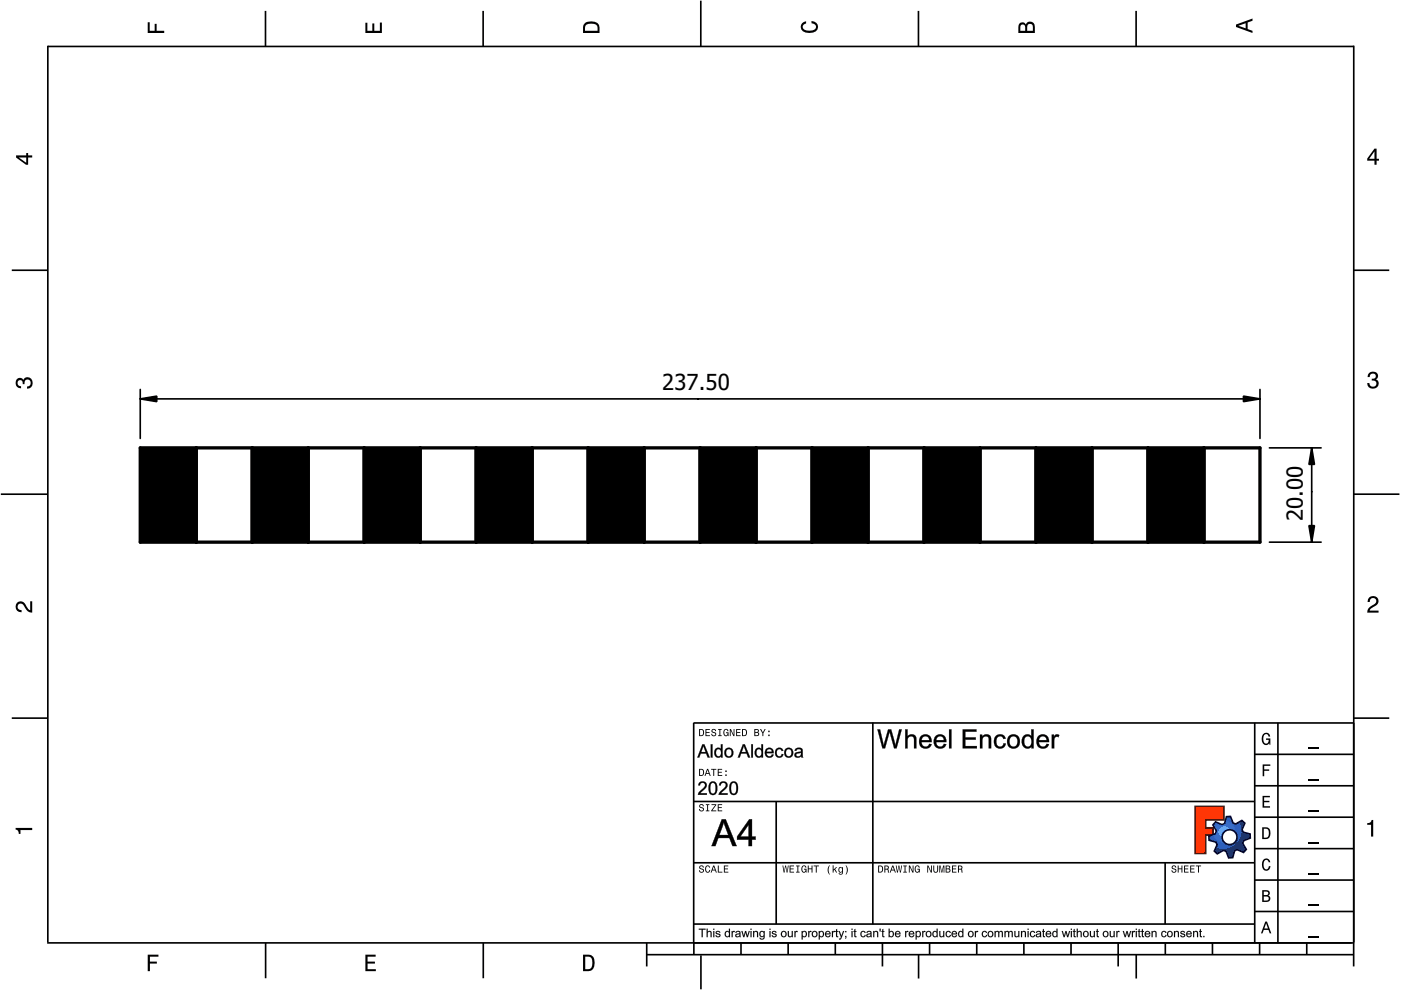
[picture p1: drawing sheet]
<svg xmlns="http://www.w3.org/2000/svg" width="297mm" height="210mm" viewBox="0 0 297 210" stroke-linecap="round" stroke-linejoin="round" font-family="sans-serif">
<defs><g id="words">
<g font-size="4.7">
<text x="140.4" y="82.7">237.50</text>
<text x="276.3" y="110.6" transform="rotate(-90 276.3 110.6)">20.00</text>
</g>
</g></defs>
<g fill="none" stroke="#000" stroke-width=".35">
<path d="M10.1 9.7v190.1M10.1 9.9h277M56.3 2.3v7.5M102.4 2.3v7.5M148.6 .1v9.8M194.7 2.3v7.5M240.9 2.3v7.5M287 9.7v195.2M2.5 57.3h7.5M287.1 57.3h7.4M.2 104.8h10M287 104.8h9.7"/>
<path d="M2.5 152.3h7.5M147 153.3h140.1M147.1 153.3v49.1M185.1 153.2v42.8M266 159.9h21M266 153.3v46.7M270.9 153.3v46.7M287.1 152.3h7.4M147 169.9h119M164.6 169.9v26M266 179.9h21M266 173.3h21"/>
<path d="M266 166.6h21M10 199.9h277.1M56.3 199.9v7.5M102.5 199.9v7.5M137.1 199.9v5M147 195.9h119M147 182.9h119M157.1 199.9v2.5M167.1 199.9v2.5M177.1 199.9v2.5M187.1 199.9v5M197.1 199.9v2.5"/>
<path d="M207.1 199.9v2.5M217.1 199.9v2.5M227.1 199.9v2.5M237.1 199.9v5M247 182.9v13M247.1 199.9v2.5M257.1 199.9v2.5M266 193.3h21M266 186.6h21M267.1 199.9v2.5M277.1 199.9v2.5M137.1 202.4h150"/>
<path d="M148.6 202.6v7.2M194.8 202.4v5.1M240.9 202.4v5.1"/>
</g>
<g fill="#000">
<path d="M31.3 4.7h.4v1.8h1.1v-1.4h.4v1.4h1.6v.5h-3.5z" fill-rule="evenodd"/>
<path d="M77.5 4.8h.4v1.7h1v-1.5h.5v1.5h1.1v-1.7h.5v2.2h-3.5z" fill-rule="evenodd"/>
<path d="M124.1 4.9a2.19 2.19 0 0 0-.5 2.1h3.5v-1.2a1.42 1.42 0 0 0-1.7-1.3zM124.3 5.2a2.14 2.14 0 0 1 2.3 .3l.1 1h-2.7l.1-1z" fill-rule="evenodd"/>
<path d="M170.1 4.9l.8-.4v.5a.7 .7 0 0 0-.7 .5 .7 .7 0 0 0 .3 .8 1.69 1.69 0 0 0 2.5-.6 .9 .9 0 0 0-.9-.8v-.5a1.24 1.24 0 0 1 1.3 1.1 1.24 1.24 0 0 1-1 1.4 2.22 2.22 0 0 1-2.5-.7l-.1-.5z" fill-rule="evenodd"/>
<path d="M216.1 5l-.2 .8v1.2h3.5v-1.3a.98 .98 0 0 0-.7-1.1 .98 .98 0 0 0-1.2 .6 .84 .84 0 0 0-1.4-.2zM216.4 5.3a.54 .54 0 0 1 .7-.1 .54 .54 0 0 1 .3 .6v.7h-1.1zM217.9 5.2a.62 .62 0 0 1 .7-.1 .62 .62 0 0 1 .4 .6v.8h-1.2z" fill-rule="evenodd"/>
<path d="M262.1 5.2v.5l3.5 1.3v-.5l-1.1-.3v-1.4l1.1-.4v-.5zM262.6 5.5l1.5-.6v1.1z" fill-rule="evenodd"/>
<path d="M3.4 32.9v.5l2.1 1.5h.5v-1.5h.8v-.5h-.8v-.5h-.4v.5zM4 33.4h1.6v1.1z" fill-rule="evenodd"/>
<path d="M291.4 31.5l-1.5 2.1v.5h1.5v.8h.5v-.8h.5v-.4h-.5v-2.2zM291.4 32.1v1.6h-1.1z" fill-rule="evenodd"/>
<path d="M3.6 80.4a.86 .86 0 0 1 1.4 .1 1.06 1.06 0 0 1 1.2-.5 1.06 1.06 0 0 1 .7 1.2 1.1 1.1 0 0 1-1.2 1.2v-.4a.71 .71 0 0 0 .8-1 .71 .71 0 0 0-1.3-.1v.6h-.4a.61 .61 0 0 0-.3-.8 .61 .61 0 0 0-.8 .2 .61 .61 0 0 0 .2 .8l.6 .2v.4a1.15 1.15 0 0 1-1.2-.6 1.15 1.15 0 0 1 .3-1.3z" fill-rule="evenodd"/>
<path d="M290.3 79.1a1.08 1.08 0 0 1 1.3-.2 1.08 1.08 0 0 1 .5 1.3l-.4 .2a1.06 1.06 0 0 1 .6 1.3 1.06 1.06 0 0 1-1.2 .7 1.1 1.1 0 0 1-1.2-1.2h.4a.71 .71 0 0 0 1 .8 .71 .71 0 0 0 .1-1.3h-.6v-.4a.61 .61 0 0 0 .8-.3 .61 .61 0 0 0-.2-.8 .61 .61 0 0 0-.8 .2l-.2 .5h-.4z" fill-rule="evenodd"/>
<path d="M3.6 127.8a1.22 1.22 0 0 1 2 .7l.4 .6 .4 .3v-1.9h.4v2.4a1.8 1.8 0 0 1-1.7-1.4 .71 .71 0 0 0-.9-.5 .71 .71 0 0 0-.5 .8 .71 .71 0 0 0 .9 .6v.4a1.18 1.18 0 0 1-1.2-.6 1.18 1.18 0 0 1 .2-1.4z" fill-rule="evenodd"/>
<path d="M290.3 126.7a1.18 1.18 0 0 1 1.9 .3 1.18 1.18 0 0 1-1 1.7l-.5 .3-.3 .5h1.9v.4h-2.4a1.8 1.8 0 0 1 1.4-1.7 .71 .71 0 0 0 .5-.9 .71 .71 0 0 0-.9-.5 .71 .71 0 0 0-.5 .8h-.4z" fill-rule="evenodd"/>
<path d="M148.2 154.6v1.5h.5a.77 .77 0 0 0 .6-.8 .77 .77 0 0 0-.6-.7zM148.4 154.8a.58 .58 0 0 1 .7 .5 .58 .58 0 0 1-.7 .6zM149.6 154.6v1.5h.9v-.2h-.7v-.5h.6v-.2h-.6v-.4h.7v-.2zM151 154.7a.53 .53 0 0 0 0 .6 .53 .53 0 0 0 .6 .2 .32 .32 0 0 1-.3 .5 .32 .32 0 0 1-.3-.4h-.2a.5 .5 0 0 0 .7 .5 .5 .5 0 0 0 .1-.8l-.4-.1a.28 .28 0 0 1-.1-.4 .28 .28 0 0 1 .4-.1 .28 .28 0 0 1 .1 .3h.2a.51 .51 0 0 0-.3-.4 .51 .51 0 0 0-.5 .1zM152.3 154.6v.2h.2v1.1h-.2v.2h.7v-.2h-.3v-1.1h.3v-.2zM153.5 154.7a.81 .81 0 0 0 .5 1.4l.3-.2 .2 .2v-.8h-.6v.1h.4l-.2 .5a.6 .6 0 0 1-.5-.6 .6 .6 0 0 1 .4-.6l.2 .3h.2l-.1-.3a.53 .53 0 0 0-.8 0zM154.7 154.6v1.5h.2v-1.3l.6 1.3h.2v-1.5h-.2v1.2l-.5-1.2zM156.1 154.6v1.5h.9v-.2h-.7v-.5h.6v-.2h-.6v-.4h.7v-.2zM157.3 154.6v1.5h.5a.77 .77 0 0 0 .6-.8 .77 .77 0 0 0-.6-.7zM157.5 154.8a.58 .58 0 0 1 .7 .5 .58 .58 0 0 1-.7 .6zM159.9 154.6v1.5h.6a.42 .42 0 0 0 .5-.3 .42 .42 0 0 0-.3-.5l.2-.2-.1-.4zM160.1 154.8h.3a.23 .23 0 0 1 .3 .2 .23 .23 0 0 1-.3 .2h-.3zM160.1 155.4h.4a.26 .26 0 0 1 .3 .2 .26 .26 0 0 1-.3 .3h-.4zM161.1 154.6l.5 .9v.6h.2v-.6l.5-.9h-.2l-.4 .7-.3-.7zM162.9 155.8v.3h.3v-.3zM162.9 154.9v.3h.3v-.3z" fill-rule="evenodd"/>
<path d="M267.8 155.7a.85 .85 0 0 1 .9-.3 .85 .85 0 0 1 .6 .8h-.3l-.1-.3a.49 .49 0 0 0-.4-.3 .49 .49 0 0 0-.5 .3 1.2 1.2 0 0 0 .4 1.8 .66 .66 0 0 0 .6-.8h-.6v-.3h.9v1.3h-.1l-.1-.3-.3 .3a.85 .85 0 0 1-1.2-.7v-1.1z" fill-rule="evenodd"/>
<path d="M3.3 175.5h3.5v.5h-2.5v.8h-.3a.77 .77 0 0 0-.7-.9z" fill-rule="evenodd"/>
<path d="M148.4 170.6a.53 .53 0 0 0 0 .6 .53 .53 0 0 0 .6 .2 .32 .32 0 0 1-.3 .5 .32 .32 0 0 1-.3-.4h-.2a.5 .5 0 0 0 .7 .6 .5 .5 0 0 0 .1-.9l-.4-.1a.28 .28 0 0 1-.1-.4 .28 .28 0 0 1 .4-.1 .28 .28 0 0 1 .1 .4h.2a.51 .51 0 0 0-.3-.5 .51 .51 0 0 0-.5 .1zM149.7 170.5v.2h.2v1.1h-.2v.2h.7v-.2h-.3v-1.1h.3v-.2zM150.8 170.5v.2h.8l-.8 1.3h1.1v-.2h-.9l.9-1.3zM152.2 170.5v1.5h.9v-.2h-.7v-.5h.6v-.2h-.6v-.4h.7v-.2z" fill-rule="evenodd"/>
<path d="M148.2 163v1.5h.5a.77 .77 0 0 0 .6-.7 .77 .77 0 0 0-.6-.8zM148.4 163.2a.57 .57 0 0 1 .7 .6 .57 .57 0 0 1-.7 .5zM149.9 163l-.5 1.5h.2l.1-.4h.6l.2 .4h.2l-.6-1.5zM150 163.2l.3 .7h-.5zM150.8 163v.2h.4v1.3h.2v-1.3h.5v-.2zM152.2 163v1.5h.9v-.2h-.7v-.5h.6v-.2h-.6v-.4h.7v-.2zM153.8 164.2v.3h.3v-.3zM153.8 163.4v.3h.3v-.3z" fill-rule="evenodd"/>
<path d="M253.4 171h6.1v2.8h-3.9v1.7h1.6v1.5h-1.6v4h-2.2z" fill-rule="evenodd"/>
<path d="M257.7 174.3l-.5 .6 .7 1.3-.2 .6-1.4 .5v.9l1.5 .4 .3 .5-.7 1.4 .7 .5 1.3-.7 .6 .2 .5 1.4 .9-.1 .3-1.4 .6-.3 1.4 .6 .5-.6-.7-1.3 .2-.6 1.4-.5-.1-.9-1.4-.4-.3-.5 .6-1.4-.6-.6-1.3 .8-.6-.2-.5-1.4h-.9l-.4 1.5-.5 .2zM259.1 177.5a1.6 1.6 0 0 1 3.2 0 1.6 1.6 0 0 1-3.2 0z" fill-rule="evenodd"/>
<path d="M267.7 168.7h1.5v.3h-1.2v.8h1.1v.3h-1.1v.8h1.3v.3h-1.6z" fill-rule="evenodd"/>
<path d="M267.7 162.1h1.6v.3h-1.3v.7h1.1v.3h-1.1v1.2h-.3z" fill-rule="evenodd"/>
<path d="M267.6 175.4v2.5h.8a1.37 1.37 0 0 0 .7-2.2 1.56 1.56 0 0 0-1.5-.3zM267.9 175.7a.98 .98 0 0 1 1.2 .7 .98 .98 0 0 1-.7 1.2h-.5z" fill-rule="evenodd"/>
<path d="M289.9 174.5a.77 .77 0 0 0 .9-.6h.4v3.5h-.5v-2.5h-.8z" fill-rule="evenodd"/>
<path d="M148.4 183.6a.53 .53 0 0 0 0 .6 .53 .53 0 0 0 .6 .2 .32 .32 0 0 1-.3 .5 .32 .32 0 0 1-.3-.4h-.2a.5 .5 0 0 0 .7 .6 .5 .5 0 0 0 .1-.9l-.4-.1a.28 .28 0 0 1-.1-.4 .28 .28 0 0 1 .4-.1 .28 .28 0 0 1 .1 .4h.2a.51 .51 0 0 0-.3-.5 .51 .51 0 0 0-.5 .1zM149.6 183.7l-.1 .2a.67 .67 0 0 0 .1 .9 .67 .67 0 0 0 .8 .1l.2-.4h-.2l-.2 .3a.6 .6 0 0 1-.5-.5 .6 .6 0 0 1 .4-.6l.3 .3h.2l-.2-.4a.5 .5 0 0 0-.8 .1zM151.2 183.5l-.5 1.5h.2l.1-.4h.6l.2 .4h.2l-.6-1.5zM151.3 183.7l.3 .7h-.5zM152.2 183.5v1.5h1v-.2h-.8v-1.3zM153.5 183.5v1.5h.9v-.2h-.7v-.5h.6v-.2h-.6v-.4h.7v-.2z" fill-rule="evenodd"/>
<path d="M165.9 183.5l.3 1.5h.1l.3-1.3 .2 1.3h.2l.2-1.5h-.1l-.2 1.3-.2-1.3h-.2l-.2 1.3-.2-1.3zM167.4 183.5v1.5h1v-.2h-.8v-.5h.7v-.2h-.7v-.4h.7v-.2zM168.8 183.5v.2h.3v1.1h-.3v.2h.7v-.2h-.2v-1.1h.2v-.2zM170.1 183.7a.82 .82 0 0 0 .5 1.3l.3-.2 .1 .2v-.8h-.5v.2h.3l-.2 .4a.6 .6 0 0 1-.5-.5 .6 .6 0 0 1 .5-.6l.2 .3h.2l-.2-.4a.53 .53 0 0 0-.7 .1zM171.3 183.5v1.5h.2v-.7h.6v.7h.2v-1.5h-.2v.6h-.6v-.6zM172.5 183.5v.2h.5v1.3h.2v-1.3h.4v-.2zM175.8 183.5a1.35 1.35 0 0 0 .2 1.9 1.84 1.84 0 0 1 0-1.9zM176.5 183.5v1.5h.2v-.4l.2-.2 .4 .6h.2l-.4-.7 .4-.5h-.2l-.6 .6v-.9zM177.9 184a.59 .59 0 0 0-.2 .7 .59 .59 0 0 0 .7 .3l.1-.2a.31 .31 0 0 1-.1 .5 .31 .31 0 0 1-.4-.2h-.2a.47 .47 0 0 0 .5 .4 .47 .47 0 0 0 .4-.5v-1.2h-.2v.2l-.3-.2zM178 184.1l.1-.1a.42 .42 0 0 1 .4 .4 .42 .42 0 0 1-.4 .5l-.1-.3zM179.3 183.5a1.85 1.85 0 0 1 0 1.9 1.22 1.22 0 0 0 0-1.9z" fill-rule="evenodd"/>
<path d="M186.2 183.5v1.5h.5a.77 .77 0 0 0 .6-.7 .77 .77 0 0 0-.6-.8zM186.4 183.7a.58 .58 0 0 1 .6 .6 .58 .58 0 0 1-.6 .5zM187.5 183.5v1.5h.2v-.6a.45 .45 0 0 1 .5 .1 .45 .45 0 0 1 .1 .5h.2l-.2-.7a.42 .42 0 0 0 .1-.5 .42 .42 0 0 0-.4-.3zM187.7 183.7h.2a.26 .26 0 0 1 .4 .3 .26 .26 0 0 1-.4 .2h-.2zM189.2 183.5l-.6 1.5h.2l.2-.4h.6l.1 .4h.2l-.5-1.5zM189.3 183.7l.2 .7h-.4zM189.9 183.5l.3 1.5h.2l.2-1.3 .2 1.3h.2l.3-1.5h-.2l-.2 1.3-.2-1.3h-.2l-.2 1.3-.2-1.3zM191.5 183.5v.2h.3v1.1h-.3v.2h.8v-.2h-.3v-1.1h.3v-.2zM192.7 183.5v1.5h.2v-1.2l.5 1.2h.3v-1.5h-.2v1.2l-.6-1.2zM194.1 183.7a.81 .81 0 0 0 .5 1.3l.3-.2 .1 .2v-.8h-.5v.2h.3l-.2 .4a.6 .6 0 0 1-.5-.5 .6 .6 0 0 1 .5-.6l.2 .3h.2l-.2-.4a.53 .53 0 0 0-.7 .1zM196.6 183.5v1.5h.2v-1.2l.6 1.2h.2v-1.5h-.2v1.2l-.6-1.2zM197.9 183.5v.9a.52 .52 0 0 0 .5 .6 .52 .52 0 0 0 .5-.6v-.9h-.2v.9a.33 .33 0 0 1-.3 .5 .33 .33 0 0 1-.3-.5v-.9zM199.2 183.5v1.5h.1v-1.4l.3 1.4h.2l.3-1.4v1.4h.1v-1.5h-.2l-.3 1.3-.3-1.3zM200.5 183.5v1.5h.6a.42 .42 0 0 0 .4-.3 .42 .42 0 0 0-.2-.5l.2-.2-.1-.4zM200.7 183.7h.3a.23 .23 0 0 1 .3 .2 .23 .23 0 0 1-.3 .2h-.3zM200.7 184.3h.3a.26 .26 0 0 1 .3 .3 .26 .26 0 0 1-.3 .2h-.3zM201.8 183.5v1.5h1v-.2h-.8v-.5h.7v-.2h-.7v-.4h.8v-.2zM203.1 183.5v1.5h.2v-.6a.45 .45 0 0 1 .5 .1 .45 .45 0 0 1 .1 .5h.2l-.2-.7a.42 .42 0 0 0 .1-.5 .42 .42 0 0 0-.4-.3zM203.3 183.7h.3a.26 .26 0 0 1 .3 .3 .26 .26 0 0 1-.4 .2h-.2z" fill-rule="evenodd"/>
<path d="M248.5 183.6a.53 .53 0 0 0 0 .6 .53 .53 0 0 0 .6 .2 .32 .32 0 0 1-.2 .5 .32 .32 0 0 1-.3-.4h-.2a.5 .5 0 0 0 .6 .6 .5 .5 0 0 0 .2-.9l-.4-.1a.28 .28 0 0 1-.1-.4 .28 .28 0 0 1 .3-.1 .28 .28 0 0 1 .2 .4h.2a.51 .51 0 0 0-.3-.5 .51 .51 0 0 0-.6 .1zM249.7 183.5v1.5h.2v-.7h.6v.7h.2v-1.5h-.2v.6h-.6v-.6zM251 183.5v1.5h1v-.2h-.8v-.5h.7v-.2h-.7v-.4h.8v-.2zM252.3 183.5v1.5h1v-.2h-.8v-.5h.7v-.2h-.7v-.4h.8v-.2zM253.5 183.5v.2h.5v1.3h.2v-1.3h.5v-.2z" fill-rule="evenodd"/>
<path d="M268.3 195.4l-1 2.5h.4l.2-.7h1l.3 .7h.3l-.9-2.5zM268.4 195.8l.4 1.1h-.7z" fill-rule="evenodd"/>
<path d="M267.6 188.7v2.5h1a.7 .7 0 0 0 .7-.5 .7 .7 0 0 0-.4-.8 .61 .61 0 0 0 .3-.8 .61 .61 0 0 0-.7-.4zM267.9 189h.6a.38 .38 0 0 1 .4 .4 .38 .38 0 0 1-.5 .4h-.5zM267.9 190.1h.6a.44 .44 0 0 1 .5 .4 .44 .44 0 0 1-.5 .4h-.6z" fill-rule="evenodd"/>
<path d="M267.8 182.3a.85 .85 0 0 1 .9-.3 .85 .85 0 0 1 .6 .8h-.3l-.1-.2a.47 .47 0 0 0-.4-.3 .47 .47 0 0 0-.4 .3 1.21 1.21 0 0 0 .4 1.7 .64 .64 0 0 0 .5-.7h.4a.89 .89 0 0 1-.8 1 .89 .89 0 0 1-1-.7v-1.1z" fill-rule="evenodd"/>
<path d="M31.3 202.4h2.3v.4h-1.8v1.1h1.5v.4h-1.5v1.6h-.5z" fill-rule="evenodd"/>
<path d="M77.5 202.4h2.1v.4h-1.7v1.1h1.6v.4h-1.6v1.2h1.8v.4h-2.2z" fill-rule="evenodd"/>
<path d="M123.6 202.4v3.5h1.2a1.42 1.42 0 0 0 1.3-1.7 1.38 1.38 0 0 0-1.3-1.8zM124.1 202.8l1 .1a1.89 1.89 0 0 1 0 2.5l-1 .1z" fill-rule="evenodd"/>
</g>
<path d="M277.3 158.6h2.2M277.3 178.6h2.2M277.3 172h2.2M277.3 165.3h2.2M277.3 198.6h2.2M277.3 192h2.2M277.3 185.3h2.2" fill="none" stroke="#000" stroke-width=".25"/>
<g fill="#000">
<path d="M186 154.6h.6l.8 3.5 .9-3.5h.7l.8 3.5 .8-3.5h.6l-1.1 4.1h-.5l-1-3.6-.9 3.6h-.6zM186 154.7l1.1 4h.5l1-3.6 1 3.6h.5l1.1-4h-.6l-.7 3.4-1-3.4h-.6l-.9 3.4-.8-3.4zM191.9 154.6h.5v1.5a1.05 1.05 0 0 1 1.3-.4 1.05 1.05 0 0 1 .6 1.1v1.9h-.5v-1.9a.68 .68 0 0 0-.8-.6 .68 .68 0 0 0-.6 .9v1.6h-.5zM191.9 154.7v4h.5v-1.6a.74 .74 0 0 1 .6-1 .74 .74 0 0 1 .8 .7v1.9h.5v-1.9a1.01 1.01 0 0 0-.7-1.1 1.01 1.01 0 0 0-1.2 .5v-1.5zM195.2 156.1a1.37 1.37 0 0 1 1.7-.3 1.37 1.37 0 0 1 .6 1.6l-2.1-.1a.83 .83 0 0 0 .6 1 .83 .83 0 0 0 1-.6l.6 .1a1.45 1.45 0 0 1-2 .8 1.45 1.45 0 0 1-.7-2zM195.3 156.1a1.48 1.48 0 0 0-.2 2 1.48 1.48 0 0 0 2 .4l.4-.7-.5-.1a.85 .85 0 0 1-1 .6 .85 .85 0 0 1-.6-1h2.1a1.86 1.86 0 0 0-.5-1.4l-1.1-.2zM195.7 156.3l-.3 .6h1.6a.77 .77 0 0 0-.5-.7 .77 .77 0 0 0-.8 .1zM195.6 156.3l.4-.2h.5l.4 .3 .1 .6h-1.6zM198.3 156.1a1.37 1.37 0 0 1 1.7-.3 1.37 1.37 0 0 1 .6 1.6l-2.1-.1a.83 .83 0 0 0 .6 1 .83 .83 0 0 0 1-.6l.6 .1a1.45 1.45 0 0 1-2 .8 1.45 1.45 0 0 1-.7-2zM198.4 156.1a1.48 1.48 0 0 0-.2 2 1.48 1.48 0 0 0 2 .4l.4-.7-.5-.1a.85 .85 0 0 1-1 .6 .85 .85 0 0 1-.6-1h2.1a1.86 1.86 0 0 0-.5-1.4l-1.1-.2zM198.8 156.3l-.3 .6h1.6a.77 .77 0 0 0-.5-.7 .77 .77 0 0 0-.8 .1zM198.7 156.3l.4-.2h.5l.4 .3 .2 .6h-1.7zM201.2 154.6h.5v4.1h-.5zM201.2 154.7v4h.5v-4zM204.1 154.6h2.9v.6l-2.3-.1v1.3l2.2-.1v.6l-2.2-.1v1.4h2.4v.5h-3zM204.1 154.7v4h3v-.5h-2.5v-1.4h2.3v-.4h-2.3v-1.3h2.4v-.4zM207.8 155.7h.5l-.1 .5a1.05 1.05 0 0 1 1.3-.5 1.05 1.05 0 0 1 .7 1.2v1.8h-.6v-1.8a.69 .69 0 0 0-.8-.8 .69 .69 0 0 0-.5 1v1.6h-.5zM207.8 155.8v2.9h.5l-.1-1.6a.74 .74 0 0 1 .6-1 .74 .74 0 0 1 .9 .8l-.1 1.8h.5v-2.3a1.05 1.05 0 0 0-.9-.7 1.05 1.05 0 0 0-1 .6v-.5zM211.2 156a1.26 1.26 0 0 1 2 .6l-.5 .1a.73 .73 0 0 0-.8-.6 .73 .73 0 0 0-.6 .8 .93 .93 0 0 0 .1 1 .93 .93 0 0 0 1 .3l.3-.6h.6a1.27 1.27 0 0 1-1.3 1.2 1.27 1.27 0 0 1-1.3-1.2l.1-1zM211.2 156a1.49 1.49 0 0 0-.3 1.9 1.49 1.49 0 0 0 1.7 .7l.4-.4 .3-.5-.5-.1a.77 .77 0 0 1-.8 .8 .77 .77 0 0 1-.8-.8 .99 .99 0 0 1 .1-1.1 .99 .99 0 0 1 1.1-.4l.3 .6 .5-.1a1.21 1.21 0 0 0-2-.6zM214 156a1.5 1.5 0 0 1 2.3 1 1.5 1.5 0 0 1-2 1.7 1.71 1.71 0 0 1-.3-2.7zM214 156a1.52 1.52 0 0 0-.4 1.9 1.52 1.52 0 0 0 1.7 .7 1.48 1.48 0 0 0 .8-2.1 1.48 1.48 0 0 0-2.1-.5zM214.3 156.4a1.08 1.08 0 0 0-.3 1.2 1.08 1.08 0 0 0 1.1 .7 1.1 1.1 0 0 0 .6-1.3 1.1 1.1 0 0 0-1-.8zM214.2 156.4a.96 .96 0 0 1 1.3-.1 .96 .96 0 0 1 .2 1.2 .89 .89 0 0 1-1 .8 .89 .89 0 0 1-.7-1.1zM217 156a1.05 1.05 0 0 1 1.7 .1l-.1-1.5h.6v4.1h-.5v-.4a1.02 1.02 0 0 1-1.7 .1 1.91 1.91 0 0 1 0-2.4zM217.1 156a1.52 1.52 0 0 0-.4 1.7 1.52 1.52 0 0 0 1.5 .9l.5-.4v.5h.4v-4h-.4v1.5a1.04 1.04 0 0 0-1.6-.2zM217.4 156.4a1.23 1.23 0 0 0 .5 1.9 1.15 1.15 0 0 0 .8-1.1 1.15 1.15 0 0 0-.8-1.1zM217.3 156.4a.84 .84 0 0 1 1.1-.2 .84 .84 0 0 1 .3 1.1 .85 .85 0 0 1-.8 1 .85 .85 0 0 1-.8-1.1zM220.1 156.1a1.37 1.37 0 0 1 1.7-.3 1.37 1.37 0 0 1 .6 1.6l-2.1-.1a.83 .83 0 0 0 .6 1 .83 .83 0 0 0 1-.6l.5 .1a1.45 1.45 0 0 1-1.9 .8 1.45 1.45 0 0 1-.7-2zM220.1 156.1a1.48 1.48 0 0 0-.1 2 1.48 1.48 0 0 0 1.9 .4l.5-.7-.5-.1a.85 .85 0 0 1-1 .6 .85 .85 0 0 1-.6-1h2.1a1.86 1.86 0 0 0-.6-1.4l-1-.2zM220.6 156.3l-.3 .6h1.6a.77 .77 0 0 0-.5-.7 .77 .77 0 0 0-.8 .1zM220.5 156.3l.4-.2h.4l.4 .3 .2 .6h-1.6zM223 155.7h.5v.5a.68 .68 0 0 1 1.1-.3l-.2 .5a.54 .54 0 0 0-.8 .2l-.1 2.1h-.5zM223 155.8v2.9h.5v-1.6a.65 .65 0 0 1 .1-.7 .65 .65 0 0 1 .8-.1l.2-.4a.74 .74 0 0 0-1.2 .3l.1-.4z"/>
<path d="M186 154.7h.6l.8 3.4 .9-3.4h.6l.9 3.4 .8-3.4h.6l-1.1 4h-.5l-1-3.6-1 3.6h-.5zM191.9 154.7h.5v1.4a1.04 1.04 0 0 1 1.2-.4 1.04 1.04 0 0 1 .7 1.1v1.9h-.5v-1.9a.71 .71 0 0 0-.8-.7 .71 .71 0 0 0-.6 1v1.6h-.5zM195.2 156.1a1.35 1.35 0 0 1 1.7-.3 1.35 1.35 0 0 1 .6 1.5h-2.1a.84 .84 0 0 0 .6 1 .84 .84 0 0 0 1-.6l.5 .1a1.42 1.42 0 0 1-1.9 .8 1.42 1.42 0 0 1-.6-2zM195.7 156.3l-.3 .6h1.6a.8 .8 0 0 0-.5-.7 .8 .8 0 0 0-.8 .1zM198.3 156.1a1.35 1.35 0 0 1 1.7-.3 1.35 1.35 0 0 1 .6 1.5h-2.1a.84 .84 0 0 0 .6 1 .84 .84 0 0 0 1-.6l.5 .1a1.42 1.42 0 0 1-1.9 .8 1.42 1.42 0 0 1-.6-2zM198.8 156.3l-.3 .6h1.6a.8 .8 0 0 0-.5-.7 .8 .8 0 0 0-.8 .1zM201.2 154.7h.5v4h-.5zM204.1 154.7h2.9v.4h-2.3v1.3h2.2v.4h-2.2v1.4h2.4v.5h-3zM207.8 155.8h.4v.4a1.03 1.03 0 0 1 1.3-.5 1.03 1.03 0 0 1 .6 1.2v1.8h-.5v-1.8a.72 .72 0 0 0-.8-.8 .72 .72 0 0 0-.5 1v1.6h-.5zM211.2 156a1.23 1.23 0 0 1 2 .6l-.5 .1a.79 .79 0 0 0-1-.6 .79 .79 0 0 0-.5 1.1 .8 .8 0 0 0 .6 1.1 .8 .8 0 0 0 1-.7l.5 .1a1.31 1.31 0 0 1-1.7 1 1.31 1.31 0 0 1-.8-1.8zM214 156a1.47 1.47 0 0 1 2.3 1 1.47 1.47 0 0 1-2 1.6 1.68 1.68 0 0 1-.3-2.6zM214.3 156.4a1.11 1.11 0 0 0-.3 1.2 1.11 1.11 0 0 0 1.1 .7 1.13 1.13 0 0 0 .7-1.3 1.13 1.13 0 0 0-1.2-.9zM217 156a1.07 1.07 0 0 1 1.7 .1v-1.4h.4v4h-.4v-.4a1.25 1.25 0 0 1-1.6 .2 1.25 1.25 0 0 1-.5-1.6zM217.4 156.4a1.25 1.25 0 0 0 .5 1.9 1.18 1.18 0 0 0 .8-1.1 1.18 1.18 0 0 0-.8-1.1zM220.1 156.1a1.35 1.35 0 0 1 1.6-.3 1.35 1.35 0 0 1 .7 1.5h-2.1a.84 .84 0 0 0 .6 1 .84 .84 0 0 0 1-.6l.5 .1a1.42 1.42 0 0 1-1.9 .8 1.42 1.42 0 0 1-.7-2zM220.5 156.3l-.2 .6h1.6a.8 .8 0 0 0-.5-.7 .8 .8 0 0 0-.9 .1zM223 155.8h.5v.4a.7 .7 0 0 1 1.1-.3l-.2 .4a.64 .64 0 0 0-.8 .1 .64 .64 0 0 0-.1 .7v1.6h-.5z"/>
<path d="M148.9 157.8h.4l1.2 2.8h-.5l-.3-.8h-1.1l-.3 .8h-.5zM148.9 157.8l-1 2.8h.4l.2-.9h1.2l.3 .9h.5l-1.2-2.8zM149.1 158.1l-.4 1.4h.9zM149.1 158.1l.6 1.4h-1.1zM150.7 157.8h.4v2.8h-.4zM150.7 157.8v2.8h.4v-2.8zM151.7 158.8a.78 .78 0 0 1 1.2 0l-.1-1h.4v2.8h-.4l.1-.2a.93 .93 0 0 1-1.2 0 .93 .93 0 0 1-.2-1.2zM151.7 158.8a1 1 0 0 0-.2 1.2 1 1 0 0 0 1.2 .5l.2-.2v.3h.3v-2.8h-.3v1.1a.72 .72 0 0 0-1.2-.1zM152 159a.68 .68 0 0 0-.2 .9 .68 .68 0 0 0 .9 .3 .68 .68 0 0 0 .1-.9 .68 .68 0 0 0-.8-.3zM151.9 159a.6 .6 0 0 1 .8-.1 .6 .6 0 0 1 .2 .7 .6 .6 0 0 1-.6 .8 .6 .6 0 0 1-.5-.8zM153.9 158.7a1.04 1.04 0 0 1 1.4 .2 1.04 1.04 0 0 1-.2 1.5 1.04 1.04 0 0 1-1.4-.2l-.1-1zM153.9 158.8a1.05 1.05 0 0 0-.2 1.2 1.05 1.05 0 0 0 1.2 .6 1.03 1.03 0 0 0 .5-1.5 1.03 1.03 0 0 0-1.5-.3zM154.1 159a.72 .72 0 0 0-.1 .9 .72 .72 0 0 0 .8 .4 .7 .7 0 0 0 .3-1 .7 .7 0 0 0-1-.3zM154.1 159a.76 .76 0 0 1 1.1 .4 .76 .76 0 0 1-.7 1 .83 .83 0 0 1-.4-1.4zM157.5 157.8h.4l1.2 2.8h-.5l-.3-.8h-1.2l-.3 .8h-.4zM157.5 157.8l-1.1 2.8h.4l.3-.9h1.2l.3 .9h.4l-1.1-2.8zM157.7 158.1l-.5 1.4h1zM157.7 158.1l.5 1.4h-1zM159.3 157.8h.4v2.8h-.4zM159.3 157.8v2.8h.3v-2.8zM160.3 158.8a.78 .78 0 0 1 1.2 0l-.1-1h.4v2.8h-.4l.1-.2a.93 .93 0 0 1-1.2 0 .93 .93 0 0 1-.3-1.2zM160.3 158.8a1 1 0 0 0-.2 1.2 1 1 0 0 0 1.2 .5l.2-.2v.3h.3v-2.8h-.4l.1 1.1a.72 .72 0 0 0-1.2-.1zM160.5 159a.68 .68 0 0 0-.1 .9 .68 .68 0 0 0 .9 .3 .68 .68 0 0 0 .1-.9 .68 .68 0 0 0-.9-.3zM160.5 159a.6 .6 0 0 1 .8-.1 .6 .6 0 0 1 .2 .7 .6 .6 0 0 1-.6 .8 .6 .6 0 0 1-.6-.8zM162.4 158.8a.96 .96 0 0 1 1.2-.2 .96 .96 0 0 1 .4 1.1h-1.4a.57 .57 0 0 0 .4 .6 .57 .57 0 0 0 .7-.4l.3 .1a.85 .85 0 0 1-1.1 .6 1.15 1.15 0 0 1-.5-1.8zM162.5 158.8a1.01 1.01 0 0 0-.1 1.5 1.01 1.01 0 0 0 1.4 0l.2-.3h-.3a.59 .59 0 0 1-.8 .4 .59 .59 0 0 1-.4-.7h1.5a.92 .92 0 0 0-.5-1 .92 .92 0 0 0-1 .1zM162.7 159l-.2 .4h1.2l-.4-.5zM162.7 159l.4-.2 .3 .1 .3 .5h-1.2zM164.6 158.7a.84 .84 0 0 1 .9-.2 .84 .84 0 0 1 .6 .7l-.4 .1a.54 .54 0 0 0-.7-.4 .54 .54 0 0 0-.3 .7 .53 .53 0 0 0 .4 .7 .53 .53 0 0 0 .6-.5l.4 .1a.93 .93 0 0 1-1.2 .8 .93 .93 0 0 1-.6-1.3zM164.6 158.8a.99 .99 0 0 0-.1 1.4 .99 .99 0 0 0 1.4 .1l.2-.4h-.4a.57 .57 0 0 1-.7 .5 .57 .57 0 0 1-.4-.8 .58 .58 0 0 1 .4-.8 .58 .58 0 0 1 .7 .4h.3a.85 .85 0 0 0-1.4-.4zM166.6 158.7a1.04 1.04 0 0 1 1.4 .2 1.04 1.04 0 0 1-.2 1.5 1.04 1.04 0 0 1-1.4-.2l-.1-1zM166.6 158.8a1.05 1.05 0 0 0-.3 1.2 1.05 1.05 0 0 0 1.2 .6 1.03 1.03 0 0 0 .6-1.5 1.03 1.03 0 0 0-1.5-.3zM166.8 159a.72 .72 0 0 0-.1 .9 .72 .72 0 0 0 .8 .4 .7 .7 0 0 0 .3-1 .7 .7 0 0 0-1-.3zM166.8 159a.76 .76 0 0 1 1.1 .4 .76 .76 0 0 1-.7 1 .83 .83 0 0 1-.4-1.4zM168.6 158.8a.87 .87 0 0 1 1-.3 .87 .87 0 0 1 .6 .8l.1 1.3h-.4v-.2a.74 .74 0 0 1-1 .2 .74 .74 0 0 1-.3-.9l1.2-.4a.5 .5 0 0 0-.4-.4 .5 .5 0 0 0-.6 .3h-.3zM168.7 158.8l-.2 .4h.3a.54 .54 0 0 1 .9-.3l.2 .4-1 .2a.63 .63 0 0 0-.4 .7 .87 .87 0 0 0 1.4 .1v.3h.4l-.1-1.6a.96 .96 0 0 0-1.5-.2zM168.9 159.9a.45 .45 0 0 0 .3 .5 .45 .45 0 0 0 .6-.4v-.4zM168.9 159.8l1-.3a.61 .61 0 0 1-.3 .8 .61 .61 0 0 1-.8-.2z"/>
<path d="M148.9 157.8h.4l1.2 2.8h-.5l-.3-.8h-1.1l-.3 .8h-.4zM149.1 158.1l-.4 1.4h.9zM150.7 157.8h.4v2.8h-.4zM151.7 158.8a.76 .76 0 0 1 1.2 0v-1h.3v2.8h-.3v-.3a.91 .91 0 0 1-1.2 .1 .91 .91 0 0 1-.2-1.2zM151.9 159a.74 .74 0 0 0-.1 .9 .74 .74 0 0 0 .8 .4 .75 .75 0 0 0 .3-.9 .75 .75 0 0 0-.8-.5zM153.9 158.8a1.01 1.01 0 0 1 1.4 .2 1.01 1.01 0 0 1-.2 1.4 1.01 1.01 0 0 1-1.4-.2l-.1-.9zM154.1 159a.75 .75 0 0 0-.1 .9 .75 .75 0 0 0 .8 .4 .73 .73 0 0 0 .3-1 .73 .73 0 0 0-1-.3zM157.5 157.8h.4l1.1 2.8h-.4l-.3-.8h-1.2l-.3 .8h-.4zM157.7 158.1l-.5 1.4h1zM159.3 157.8h.3v2.8h-.3zM160.3 158.8a.76 .76 0 0 1 1.1 0v-1h.4v2.8h-.3v-.3a.91 .91 0 0 1-1.2 .1 .91 .91 0 0 1-.2-1.2zM160.5 159a.74 .74 0 0 0-.1 .9 .74 .74 0 0 0 .8 .4 .75 .75 0 0 0 .3-.9 .75 .75 0 0 0-.9-.5zM162.4 158.8a.94 .94 0 0 1 1.2-.2 .94 .94 0 0 1 .4 1.1h-1.5a.59 .59 0 0 0 .5 .6 .59 .59 0 0 0 .7-.3h.3a1 1 0 0 1-1.4 .5 1 1 0 0 1-.3-1.5zM162.7 159l-.2 .4h1.2a.56 .56 0 0 0-.4-.5 .56 .56 0 0 0-.6 .1zM164.6 158.8a.86 .86 0 0 1 1.4 .4h-.3a.55 .55 0 0 0-.7-.3 .55 .55 0 0 0-.3 .7 .56 .56 0 0 0 .4 .7 .56 .56 0 0 0 .6-.4h.4a.94 .94 0 0 1-1.3 .7 .94 .94 0 0 1-.4-1.4zM166.6 158.8a1.01 1.01 0 0 1 1.4 .2 1.01 1.01 0 0 1-.2 1.4 1.01 1.01 0 0 1-1.4-.2l-.1-.9zM166.8 159a.75 .75 0 0 0-.2 .9 .75 .75 0 0 0 .9 .4 .73 .73 0 0 0 .3-1 .73 .73 0 0 0-1-.3zM168.6 158.8a.87 .87 0 0 1 1-.3 .87 .87 0 0 1 .6 .8l.1 1.3h-.4v-.2a.74 .74 0 0 1-1 .3 .74 .74 0 0 1-.4-.9l.4-.3 .9-.2a.51 .51 0 0 0-.4-.5 .51 .51 0 0 0-.6 .4h-.3zM168.9 159.8a.36 .36 0 0 0 0 .5 .36 .36 0 0 0 .5 .1l.4-.3v-.5z"/>
<path d="M148.3 165.9a.93 .93 0 0 1 1.5 .2 .93 .93 0 0 1-.6 1.3l-.7 .8h1.4v.3h-1.9a3.2 3.2 0 0 1 1.3-1.6 .54 .54 0 0 0-.2-.9 .54 .54 0 0 0-.7 .5h-.3zM150.6 165.8a.95 .95 0 0 1 1.1 .1 .95 .95 0 0 1 .4 1 1.19 1.19 0 0 1-1.2 1.6 1.93 1.93 0 0 1-.4-2.5zM150.9 166.1a1.92 1.92 0 0 0 .1 2.2h.3a1.75 1.75 0 0 0 0-2.3zM152.7 165.9a.93 .93 0 0 1 1.5 .2 .93 .93 0 0 1-.6 1.3l-.7 .8h1.4v.3h-1.9a3.2 3.2 0 0 1 1.3-1.6 .54 .54 0 0 0-.2-.9 .54 .54 0 0 0-.7 .5h-.3zM155 165.8a.95 .95 0 0 1 1.1 .1 .95 .95 0 0 1 .4 1 1.19 1.19 0 0 1-1.2 1.6 1.93 1.93 0 0 1-.4-2.5zM155.3 166.1a1.92 1.92 0 0 0 .1 2.2h.3a1.75 1.75 0 0 0 0-2.3z"/>
<path d="M148.3 165.9a.95 .95 0 0 1 1.5 .2 .95 .95 0 0 1-.5 1.4l-.8 .7h1.4v.3h-1.9l.1-.5 .6-.5a.95 .95 0 0 0 .6-1.4 .53 .53 0 0 0-.6-.1 .53 .53 0 0 0-.3 .6l-.4-.1zM148.3 165.9l-.2 .6h.3a.58 .58 0 0 1 .9-.5 .58 .58 0 0 1-.1 1.1l-.9 .8-.3 .6h1.9v-.3h-1.5l.6-.6a1.07 1.07 0 0 0 .4-1.8l-.7-.1zM150.6 165.8a1.04 1.04 0 0 1 1.2 .1 1.04 1.04 0 0 1 .3 1.2 1.06 1.06 0 0 1-.3 1.2 1.06 1.06 0 0 1-1.1 .2 2.18 2.18 0 0 1-.1-2.7zM150.7 165.9a2.3 2.3 0 0 0-.2 2.4 .91 .91 0 0 0 1.1 .1 .91 .91 0 0 0 .4-1 1.2 1.2 0 0 0-1-1.7zM150.8 166.2a2.16 2.16 0 0 0 .2 2h.3a1.74 1.74 0 0 0 0-2.2zM150.9 166h.4a1.76 1.76 0 0 1 0 2.3h-.3a1.9 1.9 0 0 1-.1-2.3zM152.7 165.9a.95 .95 0 0 1 1.5 .2 .95 .95 0 0 1-.5 1.4l-.8 .7h1.4v.3h-1.9l.1-.5 .6-.5a.95 .95 0 0 0 .6-1.4 .53 .53 0 0 0-.6-.1 .53 .53 0 0 0-.3 .6l-.4-.1zM152.7 165.9l-.2 .6h.3a.58 .58 0 0 1 .9-.5 .58 .58 0 0 1-.1 1.1l-.9 .8-.3 .6h1.9v-.3h-1.5l.6-.6a1.07 1.07 0 0 0 .4-1.8l-.7-.1zM155 165.8a1.04 1.04 0 0 1 1.2 .1 1.04 1.04 0 0 1 .3 1.2 1.06 1.06 0 0 1-.3 1.2 1.06 1.06 0 0 1-1.1 .2 2.18 2.18 0 0 1-.1-2.7zM155.1 165.9a2.3 2.3 0 0 0-.2 2.4 .91 .91 0 0 0 1.1 .1 .91 .91 0 0 0 .4-1 1.2 1.2 0 0 0-1-1.7zM155.2 166.2a2.16 2.16 0 0 0 .2 2h.3a1.74 1.74 0 0 0 0-2.2zM155.3 166h.4a1.76 1.76 0 0 1 0 2.3h-.3a1.9 1.9 0 0 1-.1-2.3z"/>
<path d="M153 173.7h.9l2.3 5.7h-.9l-.6-1.7h-2.4l-.6 1.7h-.9zM153 173.7l-2.1 5.7h.8l.6-1.8h2.4l.6 1.8h.9l-2.3-5.7zM153.4 174.3l-.1 .8-.8 2h1.9zM153.4 174.3l1.1 2.8h-2.1zM158.8 173.7h.7l-.1 3.7 .8-.1v.8l-.8-.1 .1 1.4h-.8v-1.4l-2.5 .1v-.7zM158.9 173.7l-2.6 3.7v.6h2.5l-.1 1.4h.7v-1.4h.8v-.6h-.8v-3.7zM158.7 174.8l-1.7 2.6h1.7zM158.8 174.7v2.7h-1.9z"/>
<path d="M153 173.7h.9l2.3 5.7h-.9l-.6-1.7h-2.4l-.6 1.7h-.8zM153.4 174.3l-.9 2.8h1.9zM158.9 173.7h.5v3.7h.8v.6h-.8v1.4h-.7v-1.4h-2.4v-.6zM158.7 174.8l-1.7 2.6h1.7z"/>
<path d="M148.2 196.9h1.4v.2h-.6v1.6h-.3l.1-1.6h-.6zM148.2 196.9v.2h.6v1.6h.2v-1.6h.6v-.2zM149.8 196.9h.3l-.1 .6a.47 .47 0 0 1 .6-.1 .47 .47 0 0 1 .3 .5v.8h-.3v-.8a.3 .3 0 0 0-.3-.3 .3 .3 0 0 0-.2 .4v.7h-.3zM149.8 196.9v1.8h.2v-.7a.33 .33 0 0 1 .3-.4 .33 .33 0 0 1 .4 .3v.8h.2v-.8a.45 .45 0 0 0-.3-.5 .45 .45 0 0 0-.6 .2v-.7zM151.2 196.9h.3v.3h-.3zM151.2 196.9v.3h.2v-.3zM151.2 197.4h.3v1.3h-.3zM151.2 197.4v1.3h.2v-1.3zM151.8 197.5l.2-.1a.47 .47 0 0 1 .7 .3l-.2 .1a.26 .26 0 0 0-.3-.3 .26 .26 0 0 0-.2 .3l.2 .1a.46 .46 0 0 1 .6 .6 .46 .46 0 0 1-.8 .2l-.3-.4h.2a.33 .33 0 0 0 .3 .2 .33 .33 0 0 0 .3-.2v-.1a.53 .53 0 0 1-.6-.1 .53 .53 0 0 1-.1-.6zM151.8 197.5a.39 .39 0 0 0 0 .5 .39 .39 0 0 0 .5 .1l.2 .2a.32 .32 0 0 1-.3 .3 .32 .32 0 0 1-.3-.3h-.2a.53 .53 0 0 0 .6 .4 .53 .53 0 0 0 .4-.5l-.8-.4a.29 .29 0 0 1 .3-.3 .29 .29 0 0 1 .3 .3l.2-.1a.55 .55 0 0 0-.9-.2zM153.8 197.5a.47 .47 0 0 1 .8 0l-.1-.6h.3v1.8h-.2v-.2a.63 .63 0 0 1-.9-.1 .63 .63 0 0 1 .1-.9zM153.8 197.6a.6 .6 0 0 0-.1 .8 .6 .6 0 0 0 .9 .1v.2h.2v-1.8h-.2v.7a.47 .47 0 0 0-.8 0zM154 197.7l-.1 .6 .2 .2a.43 .43 0 0 0 .5-.5 .43 .43 0 0 0-.6-.3zM154 197.7l.1-.1a.48 .48 0 0 1 .5 .4 .48 .48 0 0 1-.5 .5l-.2-.2zM155.1 197.4h.2v.2l.2-.2h.3v.3l-.4 .1v.9h-.3zM155.1 197.4v1.3h.2v-.7a.29 .29 0 0 1 .1-.3 .29 .29 0 0 1 .3-.1l.1-.2h-.3l-.2 .2v-.2zM156 197.5a.55 .55 0 0 1 .6-.2 .55 .55 0 0 1 .4 .6l.1 .8h-.3v-.2a.45 .45 0 0 1-.7 .2 .45 .45 0 0 1 .1-.7l.6-.1a.32 .32 0 0 0-.3-.3 .32 .32 0 0 0-.4 .2h-.2zM156 197.6l-.1 .2h.2a.35 .35 0 0 1 .6-.2l.1 .3-.6 .1a.4 .4 0 0 0-.3 .6 .4 .4 0 0 0 .7 .1l.2-.2v.2h.3l-.1-1a.6 .6 0 0 0-1-.1zM156.2 198.2h-.1a.29 .29 0 0 0 .3 .4 .29 .29 0 0 0 .3-.3l.1-.3zM156.2 198.2l.6-.2a.35 .35 0 0 1-.2 .5 .35 .35 0 0 1-.5-.3zM157.2 197.4h.2l.3 1 .3-1h.2l.3 1 .2-1h.3l-.4 1.3h-.3l-.2-1-.3 1h-.2zM157.2 197.4l.4 1.3h.2l.3-1 .2 1h.3l.4-1.3h-.2l-.3 1-.3-1h-.2l-.3 1-.3-1zM159.1 196.9h.3v.3h-.3zM159.1 196.9v.3h.2v-.3zM159.1 197.4h.3v1.3h-.3zM159.1 197.4v1.3h.2v-1.3zM159.7 197.4h.2v.2a.47 .47 0 0 1 .5-.2 .47 .47 0 0 1 .3 .5v.8h-.2v-.8a.29 .29 0 0 0-.2-.3 .29 .29 0 0 0-.4 .2v.9h-.2zM159.7 197.4v1.3h.2v-.9a.31 .31 0 0 1 .4-.3 .31 .31 0 0 1 .2 .4v.8h.2v-1a.46 .46 0 0 0-.4-.3 .46 .46 0 0 0-.4 .2v-.2zM161.1 197.6l.4-.2 .4 .2v-.2h.2v1.1a.58 .58 0 0 1-.4 .7 .58 .58 0 0 1-.7-.4h.2a.34 .34 0 0 0 .4 .2 .34 .34 0 0 0 .3-.2v-.3a.63 .63 0 0 1-.9-.1 .63 .63 0 0 1 .1-.8zM161.1 197.6a.6 .6 0 0 0 0 .8 .6 .6 0 0 0 .8 .1 .4 .4 0 0 1-.1 .5 .4 .4 0 0 1-.5 0l-.3-.2a.56 .56 0 0 0 .7 .4 .56 .56 0 0 0 .4-.7v-1.1h-.2v.2l-.4-.2zM161.3 197.7v.7a.4 .4 0 0 0 .6-.4 .4 .4 0 0 0-.6-.3zM161.3 197.7a.42 .42 0 0 1 .6 .3 .42 .42 0 0 1-.6 .4zM163.1 196.9h.3v.3h-.3zM163.1 196.9v.3h.3v-.3zM163.1 197.4h.3v1.3h-.3zM163.1 197.4v1.3h.3v-1.3zM163.7 197.5l.2-.1a.47 .47 0 0 1 .7 .3l-.2 .1a.26 .26 0 0 0-.3-.3 .26 .26 0 0 0-.2 .3l.3 .1a.46 .46 0 0 1 .5 .6 .46 .46 0 0 1-.8 .2l-.3-.4h.2a.33 .33 0 0 0 .3 .2 .33 .33 0 0 0 .3-.2v-.1a.53 .53 0 0 1-.6-.1 .53 .53 0 0 1-.1-.6zM163.7 197.5a.39 .39 0 0 0 0 .5 .39 .39 0 0 0 .5 .1l.3 .2a.32 .32 0 0 1-.4 .3 .32 .32 0 0 1-.3-.3h-.2a.53 .53 0 0 0 .6 .4 .53 .53 0 0 0 .5-.5l-.8-.4a.29 .29 0 0 1 .2-.3 .29 .29 0 0 1 .3 .3l.2-.1a.55 .55 0 0 0-.9-.2zM165.5 198a.7 .7 0 0 1 1.4 0 .7 .7 0 0 1-1.4 0zM165.6 198a.65 .65 0 0 0 1.3 0 .65 .65 0 0 0-1.3 0zM165.9 197.7a.45 .45 0 0 0-.1 .6 .45 .45 0 0 0 .6 .1 .45 .45 0 0 0 .1-.6 .45 .45 0 0 0-.6-.1zM165.9 197.7a.45 .45 0 0 1 .7 .3 .45 .45 0 0 1-.7 .4l-.1-.4zM167 197.4h.3v.9a.31 .31 0 0 0 .4 .2 .31 .31 0 0 0 .2-.4v-.7h.2v1.3h-.2v-.2a.47 .47 0 0 1-.5 .2 .47 .47 0 0 1-.4-.3zM167 197.4l.1 .8a.45 .45 0 0 0 .3 .5 .45 .45 0 0 0 .5-.2v.2h.2v-1.3h-.2v.7a.34 .34 0 0 1-.3 .5 .34 .34 0 0 1-.4-.5l.1-.7zM168.4 197.4h.3l-.1 .2 .2-.2h.4l-.1 .3-.4 .1v.9h-.3zM168.4 197.4v1.3h.3l-.1-.7a.29 .29 0 0 1 .1-.3 .29 .29 0 0 1 .4-.1v-.2h-.3l-.2 .2v-.2zM170 197.4h.2v.2a.48 .48 0 0 1 .4-.2 .48 .48 0 0 1 .4 .3 .62 .62 0 0 1 0 .8 .62 .62 0 0 1-.8 .1v.6h-.2zM170 197.4v1.8h.2v-.7a.58 .58 0 0 0 .9-.4 .58 .58 0 0 0-.9-.5v-.2zM170.3 197.7l-.1 .6 .2 .2a.46 .46 0 0 0 .5-.5 .46 .46 0 0 0-.5-.4zM170.3 197.7l.1-.1a.45 .45 0 0 1 .5 .5 .45 .45 0 0 1-.6 .3l-.1-.3zM171.4 197.4h.2v.2l.2-.2h.3l-.1 .3-.4 .1v.9h-.2zM171.4 197.4v1.3h.2v-.7a.29 .29 0 0 1 0-.3 .29 .29 0 0 1 .4-.1l.1-.2h-.3l-.2 .2v-.2zM172.1 198a.67 .67 0 0 1 1.3 0 .67 .67 0 0 1-1.3 0zM172.1 198a.65 .65 0 0 0 1.3 0 .65 .65 0 0 0-1.3 0zM172.5 197.7a.45 .45 0 0 0-.1 .6 .45 .45 0 0 0 .6 .1 .45 .45 0 0 0 .1-.6 .45 .45 0 0 0-.6-.1zM172.4 197.7a.45 .45 0 0 1 .7 .3 .45 .45 0 0 1-.7 .4l-.1-.4zM173.6 197.4h.2v.2a.48 .48 0 0 1 .5-.2 .48 .48 0 0 1 .4 .3 .62 .62 0 0 1-.1 .8 .62 .62 0 0 1-.8 .1v.6h-.2zM173.6 197.4v1.8h.2v-.7a.58 .58 0 0 0 .9-.4 .58 .58 0 0 0-.9-.5v-.2zM173.9 197.7l-.1 .6 .2 .2a.46 .46 0 0 0 .5-.5 .46 .46 0 0 0-.5-.4zM173.9 197.7l.1-.1a.45 .45 0 0 1 .5 .5 .45 .45 0 0 1-.6 .3l-.1-.3zM175.1 197.5a.61 .61 0 0 1 .7-.1 .61 .61 0 0 1 .3 .7h-.9a.37 .37 0 0 0 .2 .4 .37 .37 0 0 0 .5-.2h.2a.67 .67 0 0 1-1 .3 .67 .67 0 0 1 0-1.1zM175.1 197.6a.65 .65 0 0 0 0 1 .65 .65 0 0 0 1-.3h-.2a.38 .38 0 0 1-.5 .2 .38 .38 0 0 1-.3-.4h1a.59 .59 0 0 0-.3-.6 .59 .59 0 0 0-.7 .1zM175.3 197.7l-.1 .2h.7l-.2-.3zM175.3 197.6h.4l.2 .3h-.8zM176.4 197.4h.2v.2l.2-.2h.3l-.1 .3-.4 .1v.9h-.2zM176.4 197.4v1.3h.2v-.7a.29 .29 0 0 1 .1-.3 .29 .29 0 0 1 .3-.1l.1-.2h-.3l-.2 .2v-.2zM177.2 197.1l.3-.2v.5h.2v.2h-.2v.8l.2 .1v.2a.34 .34 0 0 1-.3 0 .34 .34 0 0 1-.2-.4l.1-.7h-.2v-.2h.2zM177.3 197.1v.3h-.2v.2h.2v.7a.31 .31 0 0 0 .1 .4 .31 .31 0 0 0 .3 0l-.2-.4v-.7h.2v-.2h-.2v-.5zM177.8 197.4h.2l.4 1 .3-1h.3l-.6 1.5-.3 .3h-.2v-.2h.2l.2-.3zM177.8 197.4l.5 1.3-.2 .3h-.2v.2a.44 .44 0 0 0 .6-.5l.5-1.3h-.2l-.4 1.1-.4-1.1zM179.2 197.4h.3v.3h-.3zM179.2 197.4v.2h.2v-.2zM179.2 198.4h.3l-.1 .4-.2 .3 .1-.4h-.1zM179.2 198.4v.3h.1l-.1 .3 .2-.6zM180.5 196.9h.3v.3h-.3zM180.5 196.9v.3h.3v-.3zM180.5 197.4h.3v1.3h-.3zM180.5 197.4v1.3h.3v-1.3zM181.1 197.1l.3-.2-.1 .5h.3v.2h-.3l.1 .8 .2 .1v.2a.34 .34 0 0 1-.4 0 .34 .34 0 0 1-.1-.4v-.7h-.1v-.2h.1zM181.1 197.1v.3h-.1v.2h.1v.7a.31 .31 0 0 0 .1 .4 .31 .31 0 0 0 .4 0l-.3-.4v-.7h.3v-.2h-.3v-.5zM182.6 197.5a.56 .56 0 0 1 .5-.1 .56 .56 0 0 1 .4 .4h-.2a.32 .32 0 0 0-.3-.2 .32 .32 0 0 0-.3 .2v.5a.32 .32 0 0 0 .3 .2 .32 .32 0 0 0 .3-.3h.2a.57 .57 0 0 1-.5 .5 .57 .57 0 0 1-.6-.4zM182.6 197.6a.62 .62 0 0 0 0 1 .62 .62 0 0 0 .9-.4h-.2a.34 .34 0 0 1-.3 .4 .34 .34 0 0 1-.3-.3v-.5a.33 .33 0 0 1 .3-.3 .33 .33 0 0 1 .3 .3h.2a.55 .55 0 0 0-.9-.2zM183.8 197.5a.55 .55 0 0 1 .6-.2 .55 .55 0 0 1 .4 .6l.1 .8h-.3v-.2a.45 .45 0 0 1-.8 .2 .45 .45 0 0 1 .2-.7l.6-.1a.32 .32 0 0 0-.3-.3 .32 .32 0 0 0-.4 .2h-.2zM183.8 197.6l-.1 .2h.2a.35 .35 0 0 1 .6-.2l.1 .3-.6 .1a.4 .4 0 0 0-.3 .6 .4 .4 0 0 0 .6 .1l.3-.2v.2h.3l-.1-1a.6 .6 0 0 0-1-.1zM184 198.2h-.1a.29 .29 0 0 0 .3 .4 .29 .29 0 0 0 .3-.3l.1-.3zM184 198.2l.6-.2a.35 .35 0 0 1-.2 .5 .35 .35 0 0 1-.5-.3zM185.1 197.4h.2v.2a.47 .47 0 0 1 .6-.2 .47 .47 0 0 1 .3 .5v.8h-.2v-.8a.29 .29 0 0 0-.3-.3 .29 .29 0 0 0-.3 .2v.9h-.3zM185.1 197.4v1.3h.3v-.9a.31 .31 0 0 1 .3-.3 .31 .31 0 0 1 .3 .4v.8h.2v-1a.46 .46 0 0 0-.4-.3 .46 .46 0 0 0-.5 .2v-.2zM186.5 196.9h.2v.7h-.2zM186.5 196.9v.6h.2v-.6zM187 197.1l.3-.2v.5h.2v.2h-.2v.8l.2 .1v.2a.34 .34 0 0 1-.4 0 .34 .34 0 0 1-.1-.4l.1-.7h-.2v-.2h.2zM187.1 197.1v.3h-.2v.2h.2v.7a.31 .31 0 0 0 .1 .4 .31 .31 0 0 0 .3 0l-.2-.4v-.7h.2v-.2h-.2v-.5zM188.4 196.9h.2v.6a.61 .61 0 0 1 1 .6 .61 .61 0 0 1-1 .4v.2h-.2zM188.4 196.9v1.8h.2v-.2a.57 .57 0 0 0 .8-.1 .57 .57 0 0 0 0-.7 .57 .57 0 0 0-.8-.1v-.7zM188.7 197.7a.43 .43 0 0 0-.1 .6 .43 .43 0 0 0 .6 .1v-.7l-.2-.1zM188.7 197.7a.42 .42 0 0 1 .6 .4 .42 .42 0 0 1-.6 .3zM189.9 197.5a.61 .61 0 0 1 .7-.1 .61 .61 0 0 1 .3 .7h-.9a.37 .37 0 0 0 .3 .4 .37 .37 0 0 0 .4-.2h.2a.67 .67 0 0 1-1 .3 .67 .67 0 0 1 0-1.1zM189.9 197.6a.65 .65 0 0 0 0 1 .65 .65 0 0 0 1-.3h-.2a.38 .38 0 0 1-.5 .2 .38 .38 0 0 1-.2-.4h.9a.59 .59 0 0 0-.3-.6 .59 .59 0 0 0-.7 .1zM190.1 197.7l-.1 .2h.7l-.2-.3zM190.1 197.6h.4l.2 .3h-.7zM191.9 197.4h.2v.2l.2-.2h.3l-.1 .3-.3 .1-.1 .9h-.2zM191.9 197.4v1.3h.2v-.7a.29 .29 0 0 1 .1-.3 .29 .29 0 0 1 .3-.1l.1-.2h-.3l-.2 .2v-.2zM192.8 197.5a.61 .61 0 0 1 .8-.1 .61 .61 0 0 1 .3 .7h-1a.37 .37 0 0 0 .3 .4 .37 .37 0 0 0 .4-.2h.3a.67 .67 0 0 1-1.1 .3 .67 .67 0 0 1 0-1.1zM192.8 197.6a.65 .65 0 0 0 .1 1 .65 .65 0 0 0 .9-.3h-.2a.38 .38 0 0 1-.4 .2 .38 .38 0 0 1-.3-.4h.9a.59 .59 0 0 0-.3-.6 .59 .59 0 0 0-.7 .1zM193 197.7l-.1 .2h.7l-.2-.3zM193 197.6h.4l.2 .3h-.7zM194.1 197.4h.2v.2a.48 .48 0 0 1 .5-.2 .48 .48 0 0 1 .4 .3 .62 .62 0 0 1 0 .8 .62 .62 0 0 1-.9 .1l.1 .6h-.3zM194.1 197.4v1.8h.3l-.1-.7a.58 .58 0 0 0 1-.4 .58 .58 0 0 0-1-.5v-.2zM194.4 197.7v.6l.1 .2a.46 .46 0 0 0 .5-.5 .46 .46 0 0 0-.4-.4zM194.4 197.7l.1-.1a.45 .45 0 0 1 .5 .5 .45 .45 0 0 1-.6 .3l-.1-.3zM195.5 197.4h.2v.2l.2-.2h.3v.3l-.4 .1v.9h-.3zM195.5 197.4v1.3h.2v-.7a.29 .29 0 0 1 .1-.3 .29 .29 0 0 1 .4-.1v-.2h-.3l-.2 .2v-.2zM196.3 198a.67 .67 0 0 1 1.3 0 .67 .67 0 0 1-1.3 0zM196.3 198a.65 .65 0 0 0 1.3 0 .65 .65 0 0 0-1.3 0zM196.6 197.7a.45 .45 0 0 0-.1 .6 .45 .45 0 0 0 .6 .1 .45 .45 0 0 0 .1-.6 .45 .45 0 0 0-.6-.1zM196.6 197.7a.45 .45 0 0 1 .7 .3 .45 .45 0 0 1-.7 .4l-.1-.4zM197.8 197.5a.47 .47 0 0 1 .8 0v-.6h.2v1.8h-.2v-.2a.63 .63 0 0 1-.9-.1 .63 .63 0 0 1 .1-.9zM197.8 197.6a.6 .6 0 0 0-.1 .8 .6 .6 0 0 0 .9 .1v.2h.2v-1.8h-.2v.7a.47 .47 0 0 0-.8 0zM198 197.7l-.1 .6 .2 .2a.43 .43 0 0 0 .5-.5 .43 .43 0 0 0-.6-.3zM198 197.7l.1-.1a.48 .48 0 0 1 .5 .4 .48 .48 0 0 1-.5 .5l-.2-.2zM199.1 197.4h.3v.9a.31 .31 0 0 0 .4 .2 .31 .31 0 0 0 .2-.4v-.7h.2v1.3h-.2v-.2a.47 .47 0 0 1-.5 .2 .47 .47 0 0 1-.3-.3zM199.1 197.4l.1 .8a.45 .45 0 0 0 .3 .5 .45 .45 0 0 0 .5-.2v.2h.2v-1.3h-.2v.7a.34 .34 0 0 1-.3 .5 .34 .34 0 0 1-.3-.5v-.7zM200.6 197.5a.56 .56 0 0 1 .6-.1 .56 .56 0 0 1 .4 .4h-.2a.32 .32 0 0 0-.3-.2 .32 .32 0 0 0-.3 .2l-.1 .5a.32 .32 0 0 0 .4 .2 .32 .32 0 0 0 .3-.3h.2a.57 .57 0 0 1-.5 .5 .57 .57 0 0 1-.6-.4zM200.7 197.6a.62 .62 0 0 0 0 1 .62 .62 0 0 0 .9-.4h-.2a.34 .34 0 0 1-.3 .4 .34 .34 0 0 1-.4-.3v-.5a.33 .33 0 0 1 .4-.3 .33 .33 0 0 1 .3 .3h.2a.55 .55 0 0 0-.9-.2zM201.9 197.5a.61 .61 0 0 1 .7-.1 .61 .61 0 0 1 .3 .7h-.9a.37 .37 0 0 0 .3 .4 .37 .37 0 0 0 .4-.2h.2a.67 .67 0 0 1-1 .3 .67 .67 0 0 1 0-1.1zM201.9 197.6a.65 .65 0 0 0 0 1 .65 .65 0 0 0 1-.3h-.2a.38 .38 0 0 1-.5 .2 .38 .38 0 0 1-.2-.4h.9a.59 .59 0 0 0-.3-.6 .59 .59 0 0 0-.7 .1zM202.1 197.7l-.1 .2h.7l-.2-.3zM202.1 197.6h.4l.2 .3h-.7zM203.3 197.5a.47 .47 0 0 1 .7 0v-.6h.3v1.8h-.3l.1-.2a.63 .63 0 0 1-.9-.1 .63 .63 0 0 1 .1-.9zM203.3 197.6a.6 .6 0 0 0-.1 .8 .6 .6 0 0 0 .9 .1l-.1 .2h.2v-1.8h-.2v.7a.47 .47 0 0 0-.7 0zM203.5 197.7l-.1 .6 .2 .2a.43 .43 0 0 0 .4-.5 .43 .43 0 0 0-.5-.3zM203.4 197.7l.2-.1a.48 .48 0 0 1 .5 .4 .48 .48 0 0 1-.5 .5l-.2-.2zM205.2 198a.67 .67 0 0 1 1.3 0 .67 .67 0 0 1-1.3 0zM205.2 198a.65 .65 0 0 0 1.3 0 .65 .65 0 0 0-1.3 0zM205.6 197.7a.45 .45 0 0 0-.1 .6 .45 .45 0 0 0 .6 .1 .45 .45 0 0 0 .1-.6 .45 .45 0 0 0-.6-.1zM205.5 197.7a.45 .45 0 0 1 .7 .3 .45 .45 0 0 1-.7 .4l-.1-.4zM206.7 197.4h.2v.2l.2-.2h.3l-.1 .3-.3 .1-.1 .9h-.2zM206.7 197.4v1.3h.2v-.7a.29 .29 0 0 1 .1-.3 .29 .29 0 0 1 .3-.1l.1-.2h-.3l-.2 .2v-.2zM208.3 197.5a.56 .56 0 0 1 .6-.1 .56 .56 0 0 1 .4 .4h-.2a.32 .32 0 0 0-.4-.2 .32 .32 0 0 0-.3 .2v.5a.32 .32 0 0 0 .4 .2 .32 .32 0 0 0 .3-.3h.2a.57 .57 0 0 1-.6 .5 .57 .57 0 0 1-.5-.4zM208.3 197.6a.62 .62 0 0 0 0 1 .62 .62 0 0 0 1-.4h-.2a.34 .34 0 0 1-.3 .4 .34 .34 0 0 1-.4-.3v-.5a.33 .33 0 0 1 .3-.3 .33 .33 0 0 1 .4 .3h.2a.55 .55 0 0 0-1-.2zM209.4 198a.67 .67 0 0 1 1.3 0 .67 .67 0 0 1-1.3 0zM209.4 198a.65 .65 0 0 0 1.3 0 .65 .65 0 0 0-1.3 0zM209.7 197.7a.45 .45 0 0 0-.1 .6 .45 .45 0 0 0 .7 .1 .45 .45 0 0 0 .1-.6 .45 .45 0 0 0-.7-.1zM209.7 197.7a.45 .45 0 0 1 .7 .3 .45 .45 0 0 1-.7 .4l-.1-.4zM210.9 197.4h.2v.2a.44 .44 0 0 1 .7 0 .43 .43 0 0 1 .5-.2 .43 .43 0 0 1 .3 .4v.9h-.2v-.8a.26 .26 0 0 0-.2-.3 .26 .26 0 0 0-.3 .2v.9h-.3v-.8a.29 .29 0 0 0-.3-.3 .29 .29 0 0 0-.2 .4v.7h-.2zM210.9 197.4v1.3h.2v-.7a.31 .31 0 0 1 .2-.4 .31 .31 0 0 1 .4 .3l-.1 .8h.3v-.9a.28 .28 0 0 1 .3-.3 .28 .28 0 0 1 .2 .4v.8h.2v-.9a.41 .41 0 0 0-.3-.4 .41 .41 0 0 0-.5 .2 .43 .43 0 0 0-.4-.2 .43 .43 0 0 0-.3 .2v-.2zM213 197.4h.2v.2a.44 .44 0 0 1 .7 0 .43 .43 0 0 1 .5-.2 .43 .43 0 0 1 .3 .4v.9h-.2v-.8a.26 .26 0 0 0-.2-.3 .26 .26 0 0 0-.3 .2v.9h-.3v-.8a.29 .29 0 0 0-.3-.3 .29 .29 0 0 0-.2 .4v.7h-.2zM213 197.4v1.3h.2v-.7a.31 .31 0 0 1 .2-.4 .31 .31 0 0 1 .4 .3l-.1 .8h.3v-.9a.28 .28 0 0 1 .3-.3 .28 .28 0 0 1 .2 .4v.8h.2v-.9a.41 .41 0 0 0-.3-.4 .41 .41 0 0 0-.5 .2 .43 .43 0 0 0-.4-.2 .43 .43 0 0 0-.3 .2v-.2zM215.1 197.4h.2v.9a.31 .31 0 0 0 .4 .2 .31 .31 0 0 0 .2-.4v-.7h.2v1.3h-.2v-.2a.47 .47 0 0 1-.4 .2 .47 .47 0 0 1-.4-.3zM215.1 197.4v.8a.45 .45 0 0 0 .3 .5 .45 .45 0 0 0 .5-.2v.2h.2v-1.3h-.2v.7a.34 .34 0 0 1-.3 .5 .34 .34 0 0 1-.3-.5v-.7zM216.5 197.4h.2v.2a.47 .47 0 0 1 .5-.2 .47 .47 0 0 1 .3 .5v.8h-.2v-.8a.29 .29 0 0 0-.2-.3 .29 .29 0 0 0-.4 .2v.9h-.2zM216.5 197.4v1.3h.2v-.9a.31 .31 0 0 1 .4-.3 .31 .31 0 0 1 .2 .4v.8h.2v-1a.46 .46 0 0 0-.4-.3 .46 .46 0 0 0-.4 .2v-.2zM217.9 196.9h.2v.3h-.2zM217.9 196.9v.3h.2v-.3zM217.9 197.4h.2v1.3h-.2zM217.9 197.4v1.3h.2v-1.3zM218.5 197.5a.56 .56 0 0 1 .6-.1 .56 .56 0 0 1 .4 .4h-.2a.32 .32 0 0 0-.4-.2 .32 .32 0 0 0-.3 .2v.5a.32 .32 0 0 0 .4 .2 .32 .32 0 0 0 .3-.3h.2a.57 .57 0 0 1-.6 .5 .57 .57 0 0 1-.5-.4zM218.5 197.6a.62 .62 0 0 0 0 1 .62 .62 0 0 0 1-.4h-.2a.34 .34 0 0 1-.3 .4 .34 .34 0 0 1-.4-.3v-.5a.33 .33 0 0 1 .3-.3 .33 .33 0 0 1 .3 .3h.3a.55 .55 0 0 0-1-.2zM219.7 197.5a.55 .55 0 0 1 .7-.2 .55 .55 0 0 1 .3 .6l.1 .8h-.2l-.1-.2a.45 .45 0 0 1-.7 .2 .45 .45 0 0 1 .1-.7l.6-.1a.32 .32 0 0 0-.3-.3 .32 .32 0 0 0-.4 .2h-.2zM219.7 197.6l-.1 .2h.2a.35 .35 0 0 1 .6-.2l.1 .3-.6 .1a.4 .4 0 0 0-.2 .6 .4 .4 0 0 0 .6 .1l.2-.2 .1 .2h.2l-.1-1a.6 .6 0 0 0-1-.1zM219.9 198.2a.29 .29 0 0 0 .2 .4 .29 .29 0 0 0 .4-.3v-.3zM219.9 198.2l.6-.2a.35 .35 0 0 1-.2 .5 .35 .35 0 0 1-.4-.3zM221.1 197.1l.2-.2v.5h.3v.2h-.3l.1 .8 .2 .1v.2a.34 .34 0 0 1-.4 0 .34 .34 0 0 1-.1-.4v-.7h-.2v-.2h.2zM221.1 197.1v.3h-.2v.2h.2v.7a.31 .31 0 0 0 .1 .4 .31 .31 0 0 0 .4 0l-.3-.4v-.7h.2v-.2h-.2v-.5zM221.9 197.5a.61 .61 0 0 1 .7-.1 .61 .61 0 0 1 .3 .7h-1a.37 .37 0 0 0 .3 .4 .37 .37 0 0 0 .5-.2h.2a.67 .67 0 0 1-1 .3 .67 .67 0 0 1 0-1.1zM221.9 197.6a.65 .65 0 0 0 0 1 .65 .65 0 0 0 1-.3h-.2a.38 .38 0 0 1-.5 .2 .38 .38 0 0 1-.3-.4h1a.59 .59 0 0 0-.3-.6 .59 .59 0 0 0-.7 .1zM222.1 197.7l-.2 .2h.8l-.2-.3zM222 197.6h.5l.2 .3h-.8zM223.2 197.5a.47 .47 0 0 1 .8 0v-.6h.2v1.8h-.2v-.2a.63 .63 0 0 1-.9-.1 .63 .63 0 0 1 .1-.9zM223.2 197.6a.6 .6 0 0 0 0 .8 .6 .6 0 0 0 .8 .1v.2h.2v-1.8h-.2v.7a.47 .47 0 0 0-.8 0zM223.4 197.7v.6l.1 .2a.43 .43 0 0 0 .5-.5 .43 .43 0 0 0-.6-.3zM223.4 197.7l.1-.1a.48 .48 0 0 1 .5 .4 .48 .48 0 0 1-.5 .5l-.2-.2zM225.1 197.4h.2l.3 1 .3-1h.2l.3 1 .3-1h.2l-.4 1.3h-.3l-.2-1-.3 1h-.2zM225.1 197.4l.4 1.3h.2l.3-1 .3 1h.2l.4-1.3h-.2l-.3 1-.3-1h-.2l-.3 1-.3-1zM227 196.9h.3v.3h-.3zM227 196.9v.3h.3v-.3zM227 197.4h.3v1.3h-.3zM227 197.4v1.3h.3v-1.3zM227.6 197.1l.3-.2v.5h.2v.2h-.2v.8l.2 .1v.2a.34 .34 0 0 1-.4 0 .34 .34 0 0 1-.1-.4v-.7h-.1v-.2h.1zM227.6 197.1v.3h-.1v.2h.1v.7a.31 .31 0 0 0 .1 .4 .31 .31 0 0 0 .4 0l-.3-.4v-.7h.3v-.2h-.3l.1-.5zM228.3 196.9h.2v.6a.47 .47 0 0 1 .6-.1 .47 .47 0 0 1 .3 .5v.8h-.3v-.8a.3 .3 0 0 0-.3-.3 .3 .3 0 0 0-.3 .4v.7h-.2zM228.3 196.9v1.8h.2v-.7a.33 .33 0 0 1 .3-.4 .33 .33 0 0 1 .3 .3v.8h.2v-.8a.45 .45 0 0 0-.3-.5 .45 .45 0 0 0-.5 .2v-.7zM229.6 198a.67 .67 0 0 1 1.3 0 .67 .67 0 0 1-1.3 0zM229.6 198a.65 .65 0 0 0 1.3 0 .65 .65 0 0 0-1.3 0zM230 197.7a.45 .45 0 0 0-.1 .6 .45 .45 0 0 0 .6 .1 .45 .45 0 0 0 .1-.6 .45 .45 0 0 0-.6-.1zM229.9 197.7a.45 .45 0 0 1 .7 .3 .45 .45 0 0 1-.7 .4l-.1-.4zM231.1 197.4h.2v.9a.31 .31 0 0 0 .4 .2 .31 .31 0 0 0 .2-.4v-.7h.2v1.3h-.2v-.2a.47 .47 0 0 1-.4 .2 .47 .47 0 0 1-.4-.3zM231.1 197.4v.8a.45 .45 0 0 0 .3 .5 .45 .45 0 0 0 .6-.2l-.1 .2h.2v-1.3h-.2v.7a.34 .34 0 0 1-.3 .5 .34 .34 0 0 1-.3-.5v-.7zM232.5 197.1l.3-.2-.1 .5h.3v.2h-.3l.1 .8 .2 .1v.2a.34 .34 0 0 1-.4 0 .34 .34 0 0 1-.1-.4v-.7h-.1v-.2h.1zM232.5 197.1v.3h-.1v.2h.1v.7a.31 .31 0 0 0 .1 .4 .31 .31 0 0 0 .4 0l-.3-.4v-.7h.3v-.2h-.3v-.5zM233.8 198a.67 .67 0 0 1 1.3 0 .67 .67 0 0 1-1.3 0zM233.8 198a.65 .65 0 0 0 1.3 0 .65 .65 0 0 0-1.3 0zM234.2 197.7a.45 .45 0 0 0-.1 .6 .45 .45 0 0 0 .6 .1 .45 .45 0 0 0 .1-.6 .45 .45 0 0 0-.6-.1zM234.1 197.7a.45 .45 0 0 1 .7 .3 .45 .45 0 0 1-.7 .4l-.1-.4zM235.3 197.4h.2v.9a.31 .31 0 0 0 .4 .2 .31 .31 0 0 0 .2-.4v-.7h.2v1.3h-.2v-.2a.47 .47 0 0 1-.4 .2 .47 .47 0 0 1-.4-.3zM235.3 197.4v.8a.45 .45 0 0 0 .3 .5 .45 .45 0 0 0 .6-.2l-.1 .2h.2v-1.3h-.2v.7a.34 .34 0 0 1-.3 .5 .34 .34 0 0 1-.3-.5v-.7zM236.7 197.4h.2v.2l.2-.2h.3l-.1 .3-.4 .1v.9h-.2zM236.7 197.4v1.3h.2v-.7a.29 .29 0 0 1 .1-.3 .29 .29 0 0 1 .3-.1l.1-.2h-.3l-.2 .2v-.2zM238 197.4h.3l.3 1 .2-1h.3l.2 1 .3-1h.3l-.5 1.3h-.2l-.3-1-.2 1h-.3zM238.1 197.4l.4 1.3h.2l.2-1 .3 1h.2l.4-1.3h-.2l-.3 1-.2-1h-.3l-.2 1-.3-1zM240 197.4h.2v.2l.2-.2h.3l-.1 .3-.4 .1v.9h-.2zM240 197.4v1.3h.2v-.7a.29 .29 0 0 1 .1-.3 .29 .29 0 0 1 .3-.1l.1-.2h-.3l-.2 .2v-.2zM240.8 196.9h.2v.3h-.2zM240.8 196.9v.3h.2v-.3zM240.8 197.4h.2v1.3h-.2zM240.8 197.4v1.3h.2v-1.3zM241.4 197.1l.2-.2v.5h.3v.2h-.3v.8l.3 .1v.2a.34 .34 0 0 1-.4 0 .34 .34 0 0 1-.1-.4v-.7h-.2v-.2h.2zM241.4 197.1v.3h-.2v.2h.2v.7a.31 .31 0 0 0 .1 .4 .31 .31 0 0 0 .4 0l-.3-.4v-.7h.2v-.2h-.2v-.5zM242.1 197.1l.2-.2v.5h.3v.2h-.3v.8l.3 .1v.2a.34 .34 0 0 1-.4 0 .34 .34 0 0 1-.1-.4v-.7h-.2v-.2h.2zM242.1 197.1v.3h-.2v.2h.2v.7a.31 .31 0 0 0 .1 .4 .31 .31 0 0 0 .4 0l-.3-.4v-.7h.2v-.2h-.2v-.5zM242.8 197.5a.61 .61 0 0 1 .8-.1 .61 .61 0 0 1 .3 .7h-1a.37 .37 0 0 0 .3 .4 .37 .37 0 0 0 .4-.2h.3a.67 .67 0 0 1-1 .3 .67 .67 0 0 1-.1-1.1zM242.9 197.6a.65 .65 0 0 0 0 1 .65 .65 0 0 0 1-.3h-.3a.38 .38 0 0 1-.4 .2 .38 .38 0 0 1-.3-.4h1a.59 .59 0 0 0-.3-.6 .59 .59 0 0 0-.7 .1zM243 197.7l-.1 .2h.8l-.3-.3zM243 197.6h.5l.2 .3h-.8zM244.1 197.4h.3v.2a.47 .47 0 0 1 .5-.2 .47 .47 0 0 1 .3 .5v.8h-.2v-.8a.29 .29 0 0 0-.2-.3 .29 .29 0 0 0-.4 .2v.9h-.3zM244.2 197.4v1.3h.2v-.9a.31 .31 0 0 1 .4-.3 .31 .31 0 0 1 .2 .4v.8h.2v-1a.46 .46 0 0 0-.4-.3 .46 .46 0 0 0-.5 .2l.1-.2zM246.3 197.5a.56 .56 0 0 1 .6-.1 .56 .56 0 0 1 .4 .4h-.2a.32 .32 0 0 0-.3-.2 .32 .32 0 0 0-.3 .2v.5a.32 .32 0 0 0 .3 .2 .32 .32 0 0 0 .3-.3h.2a.57 .57 0 0 1-.5 .5 .57 .57 0 0 1-.6-.4zM246.4 197.6a.62 .62 0 0 0 0 1 .62 .62 0 0 0 .9-.4h-.2a.34 .34 0 0 1-.3 .4 .34 .34 0 0 1-.4-.3v-.5a.33 .33 0 0 1 .4-.3 .33 .33 0 0 1 .3 .3h.2a.55 .55 0 0 0-.9-.2zM247.4 198a.67 .67 0 0 1 1.3 0 .67 .67 0 0 1-1.3 0zM247.4 198a.65 .65 0 0 0 1.3 0 .65 .65 0 0 0-1.3 0zM247.8 197.7a.45 .45 0 0 0-.1 .6 .45 .45 0 0 0 .6 .1 .45 .45 0 0 0 .1-.6 .45 .45 0 0 0-.6-.1zM247.8 197.7a.45 .45 0 0 1 .6 .3 .45 .45 0 0 1-.6 .4l-.2-.4zM248.9 197.4h.2v.2a.47 .47 0 0 1 .6-.2 .47 .47 0 0 1 .3 .5v.8h-.3v-.8a.29 .29 0 0 0-.2-.3 .29 .29 0 0 0-.3 .2l-.1 .9h-.2zM248.9 197.4v1.3h.2v-.9a.31 .31 0 0 1 .4-.3 .31 .31 0 0 1 .3 .4l-.1 .8h.3l-.1-1a.46 .46 0 0 0-.4-.3 .46 .46 0 0 0-.4 .2v-.2zM250.3 197.5l.2-.1a.47 .47 0 0 1 .7 .3l-.2 .1a.26 .26 0 0 0-.2-.3 .26 .26 0 0 0-.3 .3l.3 .1a.46 .46 0 0 1 .5 .6 .46 .46 0 0 1-.8 .2l-.3-.4h.2a.33 .33 0 0 0 .3 .2 .33 .33 0 0 0 .4-.2l-.1-.1a.53 .53 0 0 1-.6-.1 .53 .53 0 0 1-.1-.6zM250.4 197.5a.39 .39 0 0 0-.1 .5 .39 .39 0 0 0 .5 .1l.3 .2a.32 .32 0 0 1-.3 .3 .32 .32 0 0 1-.4-.3h-.2a.53 .53 0 0 0 .6 .4 .53 .53 0 0 0 .5-.5l-.8-.4a.29 .29 0 0 1 .3-.3 .29 .29 0 0 1 .2 .3l.2-.1a.55 .55 0 0 0-.8-.2zM251.6 197.5a.61 .61 0 0 1 .8-.1 .61 .61 0 0 1 .3 .7h-1a.37 .37 0 0 0 .3 .4 .37 .37 0 0 0 .4-.2h.3a.67 .67 0 0 1-1 .3 .67 .67 0 0 1-.1-1.1zM251.7 197.6a.65 .65 0 0 0 0 1 .65 .65 0 0 0 1-.3h-.3a.38 .38 0 0 1-.4 .2 .38 .38 0 0 1-.3-.4h1a.59 .59 0 0 0-.3-.6 .59 .59 0 0 0-.7 .1zM251.8 197.7l-.1 .2h.7l-.2-.3zM251.8 197.6h.4l.3 .3h-.8zM252.9 197.4h.3v.2a.47 .47 0 0 1 .5-.2 .47 .47 0 0 1 .3 .5v.8h-.2v-.8a.29 .29 0 0 0-.2-.3 .29 .29 0 0 0-.4 .2v.9h-.3zM253 197.4v1.3h.2v-.9a.31 .31 0 0 1 .4-.3 .31 .31 0 0 1 .2 .4v.8h.2v-1a.46 .46 0 0 0-.4-.3 .46 .46 0 0 0-.5 .2l.1-.2zM254.4 197.1l.2-.2v.5h.2v.2h-.2v.8l.2 .1 .1 .2a.34 .34 0 0 1-.4 0 .34 .34 0 0 1-.1-.4v-.7h-.2v-.2h.2zM254.4 197.1v.3h-.2v.2h.2v.7a.31 .31 0 0 0 .1 .4 .31 .31 0 0 0 .4 0l-.3-.4v-.7h.2v-.2h-.2v-.5zM255.1 198.4h.3v.3h-.3zM255.1 198.4v.3h.3v-.3z"/>
<path d="M148.2 196.9h1.4v.2h-.6v1.6h-.2v-1.6h-.6zM149.8 196.9h.2v.6a.46 .46 0 0 1 .6-.1 .46 .46 0 0 1 .3 .5v.8h-.2v-.8a.32 .32 0 0 0-.4-.3 .32 .32 0 0 0-.3 .4v.7h-.2zM151.2 196.9h.2v.3h-.2zM151.2 197.4h.2v1.3h-.2zM151.8 197.5l.2-.1a.51 .51 0 0 1 .7 .3l-.2 .1a.26 .26 0 0 0-.3-.3 .26 .26 0 0 0-.2 .3l.1 .1a.45 .45 0 0 1 .6 .2 .45 .45 0 0 1-.2 .6l-.6-.1-.2-.3h.2a.29 .29 0 0 0 .3 .3 .29 .29 0 0 0 .3-.4 .55 .55 0 0 1-.7-.6zM153.8 197.6l.4-.2 .4 .1v-.6h.2v1.8h-.2v-.2a.62 .62 0 0 1-.9-.1 .62 .62 0 0 1 .1-.8zM154 197.7a.45 .45 0 0 0-.2 .6 .45 .45 0 0 0 .7 .1v-.7l-.3-.1zM155.1 197.4h.2v.2l.4-.2v.2a.29 .29 0 0 0-.3 .1 .29 .29 0 0 0-.1 .3v.7h-.2zM156 197.5h.1a.58 .58 0 0 1 .7-.1 .58 .58 0 0 1 .2 .8l.1 .5h-.3v-.2a.46 .46 0 0 1-.7 .3 .46 .46 0 0 1-.1-.7l.8-.2a.33 .33 0 0 0-.3-.4 .33 .33 0 0 0-.4 .3h-.2zM156.2 198.2a.31 .31 0 0 0 .2 .4 .31 .31 0 0 0 .4-.3v-.3zM157.2 197.4h.2l.3 1 .3-1h.2l.3 1 .3-1h.2l-.4 1.3h-.3l-.2-1-.3 1h-.2zM159.1 196.9h.2v.3h-.2zM159.1 197.4h.2v1.3h-.2zM159.7 197.4h.2v.2a.46 .46 0 0 1 .5-.2 .46 .46 0 0 1 .3 .5v.8h-.2v-.8a.3 .3 0 0 0-.2-.4 .3 .3 0 0 0-.4 .3v.9h-.2zM161.1 197.6l.3-.2 .5 .2v-.2h.2v1.1a.57 .57 0 0 1-.4 .7 .57 .57 0 0 1-.7-.4h.2a.36 .36 0 0 0 .5 .2 .36 .36 0 0 0 .2-.5 .62 .62 0 0 1-.8-.1 .62 .62 0 0 1 0-.8zM161.3 197.7a.44 .44 0 0 0-.1 .6 .44 .44 0 0 0 .6 .1 .44 .44 0 0 0 .1-.6 .44 .44 0 0 0-.6-.1zM163.1 196.9h.3v.3h-.3zM163.1 197.4h.3v1.3h-.3zM163.7 197.5l.2-.1a.51 .51 0 0 1 .7 .3l-.2 .1a.26 .26 0 0 0-.3-.3 .26 .26 0 0 0-.2 .3l.1 .1a.45 .45 0 0 1 .6 .2 .45 .45 0 0 1-.2 .6l-.6-.1-.2-.3h.2a.29 .29 0 0 0 .3 .3 .29 .29 0 0 0 .3-.4 .55 .55 0 0 1-.7-.6zM165.6 198a.65 .65 0 0 1 1.3 0 .65 .65 0 0 1-1.3 0zM165.9 197.7a.44 .44 0 0 0-.1 .7 .44 .44 0 0 0 .7-.1l-.1-.6-.2-.1zM167 197.4h.3v.7a.32 .32 0 0 0 .3 .4 .32 .32 0 0 0 .3-.4v-.7h.2v1.3h-.2v-.2a.46 .46 0 0 1-.6 .2 .46 .46 0 0 1-.3-.5zM168.4 197.4h.2v.2l.4-.2 .1 .2a.29 .29 0 0 0-.4 .1 .29 .29 0 0 0 0 .3v.7h-.3zM170 197.4h.2v.2a.59 .59 0 0 1 .9 .4 .59 .59 0 0 1-.9 .6v.6h-.2zM170.3 197.7l-.1 .6 .2 .2a.47 .47 0 0 0 .5-.5 .47 .47 0 0 0-.5-.4zM171.4 197.4h.2v.2l.4-.2v.2a.29 .29 0 0 0-.4 .1 .29 .29 0 0 0 0 .3v.7h-.2zM172.1 198a.65 .65 0 0 1 1.3 0 .65 .65 0 0 1-1.3 0zM172.4 197.7a.44 .44 0 0 0 0 .7 .44 .44 0 0 0 .7-.1l-.1-.6-.3-.1zM173.6 197.4h.2v.2a.59 .59 0 0 1 .9 .4 .59 .59 0 0 1-.9 .6v.6h-.2zM173.9 197.7l-.1 .6 .2 .2a.47 .47 0 0 0 .5-.5 .47 .47 0 0 0-.5-.4zM175.1 197.6a.6 .6 0 0 1 .7-.2 .6 .6 0 0 1 .3 .7h-1a.38 .38 0 0 0 .3 .4 .38 .38 0 0 0 .5-.2h.2a.65 .65 0 0 1-1 .3 .65 .65 0 0 1 0-1zM175.3 197.7l-.1 .2h.7l-.2-.3zM176.4 197.4h.2v.2l.4-.2v.2a.29 .29 0 0 0-.3 .1 .29 .29 0 0 0-.1 .3v.7h-.2zM177.3 197.1l.2-.2v.5h.2v.2h-.2v.7l.2 .4a.32 .32 0 0 1-.3 0 .32 .32 0 0 1-.1-.4v-.7h-.2zM177.8 197.4h.2l.4 1 .4-1h.2l-.5 1.3a.45 .45 0 0 1-.6 .5v-.2h.2l.2-.3zM179.2 197.4h.2v.2h-.2zM179.2 198.4h.2v.4l-.2 .2zM180.5 196.9h.3v.3h-.3zM180.5 197.4h.3v1.3h-.3zM181.1 197.1l.2-.2v.5h.3v.2h-.3v.7l.3 .4a.32 .32 0 0 1-.4 0 .32 .32 0 0 1-.1-.4v-.7h-.1zM182.6 197.5l.6-.1 .3 .4h-.2l-.1-.2a.44 .44 0 0 0-.6 .5 .44 .44 0 0 0 .6 .4l.1-.3h.2a.62 .62 0 0 1-.8 .4 .62 .62 0 0 1-.2-.9zM183.8 197.5h.1a.58 .58 0 0 1 .7-.1 .58 .58 0 0 1 .2 .8l.1 .5h-.3v-.2a.46 .46 0 0 1-.7 .3 .46 .46 0 0 1-.1-.7l.8-.2a.33 .33 0 0 0-.3-.4 .33 .33 0 0 0-.4 .3h-.2zM184 198.2a.31 .31 0 0 0 .2 .4 .31 .31 0 0 0 .4-.3v-.3zM185.1 197.4h.2v.2a.46 .46 0 0 1 .6-.2 .46 .46 0 0 1 .3 .5v.8h-.2v-.8a.3 .3 0 0 0-.3-.4 .3 .3 0 0 0-.3 .3v.9h-.3zM186.5 196.9h.2v.6h-.2zM187.1 197.1l.2-.2v.5h.2v.2h-.2v.7l.2 .4a.32 .32 0 0 1-.3 0 .32 .32 0 0 1-.1-.4v-.7h-.2zM188.4 196.9h.2v.6a.59 .59 0 0 1 .9 .6 .59 .59 0 0 1-.9 .4v.2h-.2zM188.7 197.7a.44 .44 0 0 0-.1 .6 .44 .44 0 0 0 .6 .1v-.7l-.2-.1zM189.9 197.6a.6 .6 0 0 1 .7-.2 .6 .6 0 0 1 .3 .7h-.9a.38 .38 0 0 0 .2 .4 .38 .38 0 0 0 .5-.2h.2a.65 .65 0 0 1-1 .3 .65 .65 0 0 1 0-1zM190.1 197.7l-.1 .2h.7l-.2-.3zM191.9 197.4h.2v.2l.4-.2v.2a.29 .29 0 0 0-.3 .1 .29 .29 0 0 0-.1 .3v.7h-.2zM192.8 197.6a.6 .6 0 0 1 .7-.2 .6 .6 0 0 1 .4 .7h-1a.38 .38 0 0 0 .3 .4 .38 .38 0 0 0 .4-.2h.2a.65 .65 0 0 1-1 .3 .65 .65 0 0 1 0-1zM193 197.7l-.1 .2h.7l-.2-.3zM194.1 197.4h.2v.2a.59 .59 0 0 1 1 .4 .59 .59 0 0 1-.9 .6v.6h-.3zM194.4 197.7v.6l.1 .2a.47 .47 0 0 0 .5-.5 .47 .47 0 0 0-.4-.4zM195.5 197.4h.2v.2l.4-.2 .1 .2a.29 .29 0 0 0-.4 .1 .29 .29 0 0 0-.1 .3v.7h-.2zM196.3 198a.65 .65 0 0 1 1.3 0 .65 .65 0 0 1-1.3 0zM196.6 197.7a.44 .44 0 0 0-.1 .7 .44 .44 0 0 0 .7-.1v-.6l-.3-.1zM197.8 197.6l.4-.2 .4 .1v-.6h.2v1.8h-.2v-.2a.62 .62 0 0 1-.9-.1 .62 .62 0 0 1 .1-.8zM198 197.7a.45 .45 0 0 0-.1 .6 .45 .45 0 0 0 .6 .1v-.7l-.3-.1zM199.1 197.4h.3v.7a.32 .32 0 0 0 .3 .4 .32 .32 0 0 0 .3-.4v-.7h.2v1.3h-.2v-.2a.46 .46 0 0 1-.6 .2 .46 .46 0 0 1-.3-.5zM200.6 197.5l.7-.1 .3 .4h-.2l-.1-.2a.44 .44 0 0 0-.6 .5 .44 .44 0 0 0 .6 .4l.1-.3h.2a.62 .62 0 0 1-.9 .4 .62 .62 0 0 1-.1-.9zM201.9 197.6a.6 .6 0 0 1 .7-.2 .6 .6 0 0 1 .3 .7h-.9a.38 .38 0 0 0 .2 .4 .38 .38 0 0 0 .5-.2h.2a.65 .65 0 0 1-1 .3 .65 .65 0 0 1 0-1zM202.1 197.7l-.1 .2h.7l-.2-.3zM203.3 197.6l.4-.2 .3 .1v-.6h.2v1.8h-.2v-.2a.62 .62 0 0 1-.8-.1 .62 .62 0 0 1 .1-.8zM203.4 197.7a.45 .45 0 0 0-.1 .6 .45 .45 0 0 0 .6 .1v-.7l-.2-.1zM205.2 198a.65 .65 0 0 1 1.3 0 .65 .65 0 0 1-1.3 0zM205.6 197.7a.44 .44 0 0 0-.1 .7 .44 .44 0 0 0 .7-.1l-.1-.6-.3-.1zM206.7 197.4h.2v.2l.4-.2v.2a.29 .29 0 0 0-.3 .1 .29 .29 0 0 0-.1 .3v.7h-.2zM208.3 197.5l.6-.1 .4 .4h-.2l-.2-.2a.44 .44 0 0 0-.5 .5 .44 .44 0 0 0 .6 .4l.1-.3h.2a.62 .62 0 0 1-.9 .4 .62 .62 0 0 1-.2-.9zM209.4 198a.65 .65 0 0 1 1.3 0 .65 .65 0 0 1-1.3 0zM209.7 197.7a.44 .44 0 0 0 0 .7 .44 .44 0 0 0 .7-.1l-.1-.6-.3-.1zM210.9 197.4h.2v.2a.44 .44 0 0 1 .7 0l.3-.2 .4 .1 .1 1.2h-.2v-.8a.27 .27 0 0 0-.2-.4 .27 .27 0 0 0-.3 .3v.9h-.3v-.8a.3 .3 0 0 0-.3-.3 .3 .3 0 0 0-.2 .4v.7h-.2zM213 197.4h.2v.2a.44 .44 0 0 1 .7 0l.3-.2 .4 .1 .1 1.2h-.2v-.8a.27 .27 0 0 0-.2-.4 .27 .27 0 0 0-.3 .3v.9h-.3v-.8a.3 .3 0 0 0-.3-.3 .3 .3 0 0 0-.2 .4v.7h-.2zM215.1 197.4h.2v.7a.32 .32 0 0 0 .3 .4 .32 .32 0 0 0 .3-.4v-.7h.2v1.3h-.2v-.2a.46 .46 0 0 1-.5 .2 .46 .46 0 0 1-.3-.5zM216.5 197.4h.2v.2a.46 .46 0 0 1 .5-.2 .46 .46 0 0 1 .3 .5v.8h-.2v-.8a.3 .3 0 0 0-.2-.4 .3 .3 0 0 0-.4 .3v.9h-.2zM217.9 196.9h.2v.3h-.2zM217.9 197.4h.2v1.3h-.2zM218.5 197.5l.6-.1 .4 .4h-.3l-.1-.2a.44 .44 0 0 0-.5 .5 .44 .44 0 0 0 .6 .4l.1-.3h.2a.62 .62 0 0 1-.9 .4 .62 .62 0 0 1-.2-.9zM219.7 197.5h.1a.58 .58 0 0 1 .8-.1 .58 .58 0 0 1 .1 .8l.1 .5h-.2l-.1-.2a.46 .46 0 0 1-.7 .3 .46 .46 0 0 1 0-.7l.7-.2a.33 .33 0 0 0-.3-.4 .33 .33 0 0 0-.4 .3h-.2zM219.9 198.2a.31 .31 0 0 0 .3 .4 .31 .31 0 0 0 .3-.3v-.3zM221.1 197.1l.2-.2v.5h.2v.2h-.2v.7l.3 .4a.32 .32 0 0 1-.4 0 .32 .32 0 0 1-.1-.4v-.7h-.2zM221.9 197.6a.6 .6 0 0 1 .7-.2 .6 .6 0 0 1 .3 .7h-1a.38 .38 0 0 0 .3 .4 .38 .38 0 0 0 .5-.2h.2a.65 .65 0 0 1-1 .3 .65 .65 0 0 1 0-1zM222 197.7l-.1 .2h.8l-.2-.3zM223.2 197.6l.4-.2 .4 .1v-.6h.2v1.8h-.2v-.2a.62 .62 0 0 1-.9-.1 .62 .62 0 0 1 .1-.8zM223.4 197.7a.45 .45 0 0 0-.1 .6 .45 .45 0 0 0 .6 .1v-.7l-.2-.1zM225.1 197.4h.2l.3 1 .3-1h.2l.3 1 .3-1h.2l-.4 1.3h-.2l-.3-1-.3 1h-.2zM227 196.9h.3v.3h-.3zM227 197.4h.3v1.3h-.3zM227.6 197.1l.3-.2v.5h.2v.2h-.2v.7l.2 .4a.32 .32 0 0 1-.4 0 .32 .32 0 0 1-.1-.4v-.7h-.1zM228.3 196.9h.2v.6a.46 .46 0 0 1 .6-.1 .46 .46 0 0 1 .2 .5v.8h-.2v-.8a.32 .32 0 0 0-.3-.3 .32 .32 0 0 0-.3 .4v.7h-.2zM229.6 198a.65 .65 0 0 1 1.3 0 .65 .65 0 0 1-1.3 0zM229.9 197.7a.44 .44 0 0 0 0 .7 .44 .44 0 0 0 .7-.1l-.1-.6-.3-.1zM231.1 197.4h.2v.7a.32 .32 0 0 0 .3 .4 .32 .32 0 0 0 .3-.4v-.7h.2v1.3h-.2v-.2a.46 .46 0 0 1-.5 .2 .46 .46 0 0 1-.3-.5zM232.5 197.1l.2-.2v.5h.3v.2h-.3v.7l.3 .4a.32 .32 0 0 1-.4 0 .32 .32 0 0 1-.1-.4v-.7h-.1zM233.8 198a.65 .65 0 0 1 1.3 0 .65 .65 0 0 1-1.3 0zM234.1 197.7a.44 .44 0 0 0 0 .7 .44 .44 0 0 0 .7-.1l-.1-.6-.3-.1zM235.3 197.4h.2v.7a.32 .32 0 0 0 .3 .4 .32 .32 0 0 0 .3-.4v-.7h.2v1.3h-.2v-.2a.46 .46 0 0 1-.5 .2 .46 .46 0 0 1-.3-.5zM236.7 197.4h.2v.2l.4-.2v.2a.29 .29 0 0 0-.3 .1 .29 .29 0 0 0-.1 .3v.7h-.2zM238.1 197.4h.2l.3 1 .2-1h.3l.2 1 .3-1h.2l-.4 1.3h-.2l-.3-1-.2 1h-.2zM240 197.4h.2v.2l.4-.2v.2a.29 .29 0 0 0-.3 .1 .29 .29 0 0 0-.1 .3v.7h-.2zM240.8 196.9h.2v.3h-.2zM240.8 197.4h.2v1.3h-.2zM241.4 197.1l.2-.2v.5h.2v.2h-.2v.7l.3 .4a.32 .32 0 0 1-.4 0 .32 .32 0 0 1-.1-.4v-.7h-.2zM242.1 197.1l.2-.2v.5h.2v.2h-.2v.7l.3 .4a.32 .32 0 0 1-.4 0 .32 .32 0 0 1-.1-.4v-.7h-.2zM242.9 197.6a.6 .6 0 0 1 .7-.2 .6 .6 0 0 1 .3 .7h-1a.38 .38 0 0 0 .3 .4 .38 .38 0 0 0 .4-.2h.3a.65 .65 0 0 1-1 .3 .65 .65 0 0 1 0-1zM243 197.7l-.1 .2h.8l-.3-.3zM244.2 197.4h.2v.2a.46 .46 0 0 1 .5-.2 .46 .46 0 0 1 .3 .5v.8h-.2v-.8a.3 .3 0 0 0-.2-.4 .3 .3 0 0 0-.4 .3v.9h-.2zM246.3 197.5l.7-.1 .3 .4h-.2l-.1-.2a.44 .44 0 0 0-.6 .5 .44 .44 0 0 0 .6 .4l.1-.3h.2a.62 .62 0 0 1-.9 .4 .62 .62 0 0 1-.1-.9zM247.4 198a.65 .65 0 0 1 1.3 0 .65 .65 0 0 1-1.3 0zM247.8 197.7a.44 .44 0 0 0-.1 .7 .44 .44 0 0 0 .7-.1l-.1-.6-.3-.1zM248.9 197.4h.2v.2a.46 .46 0 0 1 .6-.2 .46 .46 0 0 1 .3 .5v.8h-.3v-.8a.3 .3 0 0 0-.2-.4 .3 .3 0 0 0-.3 .3l-.1 .9h-.2zM250.3 197.5l.2-.1a.51 .51 0 0 1 .7 .3l-.2 .1a.26 .26 0 0 0-.3-.3 .26 .26 0 0 0-.2 .3l.1 .1a.45 .45 0 0 1 .6 .2 .45 .45 0 0 1-.2 .6l-.6-.1-.2-.3h.2a.29 .29 0 0 0 .4 .3 .29 .29 0 0 0 .2-.4 .55 .55 0 0 1-.7-.6zM251.7 197.6a.6 .6 0 0 1 .7-.2 .6 .6 0 0 1 .3 .7h-1a.38 .38 0 0 0 .3 .4 .38 .38 0 0 0 .4-.2h.3a.65 .65 0 0 1-1 .3 .65 .65 0 0 1 0-1zM251.8 197.7l-.1 .2h.7l-.2-.3zM253 197.4h.2v.2a.46 .46 0 0 1 .5-.2 .46 .46 0 0 1 .3 .5v.8h-.2v-.8a.3 .3 0 0 0-.2-.4 .3 .3 0 0 0-.4 .3v.9h-.2zM254.4 197.1l.2-.2v.5h.2v.2h-.2v.7l.3 .4a.32 .32 0 0 1-.4 0 .32 .32 0 0 1-.1-.4v-.7h-.2zM255.1 198.4h.3v.3h-.3z"/>
</g>
<path d="M253.4 171h6.1v2.8h-3.9v1.7h1.6v1.5h-1.6v4h-2.2z" fill="none" stroke="#370700" stroke-width=".34"/>
<g fill="none" stroke="#000137" stroke-width=".34">
<path d="M257.7 174.3l1.4 .5 .5-.2 .4-1.5h.9l.5 1.4 .6 .2 1.3-.8 .6 .6-.6 1.4 .3 .5 1.4 .4 .1 .9-1.4 .5-.2 .6 .7 1.3-.5 .6-1.4-.6-.6 .3-.3 1.4-.9 .1-.5-1.4-.6-.2-1.3 .7-.7-.5 .7-1.4-.3-.5-1.5-.4v-.9l1.4-.5 .2-.6-.7-1.3z"/>
<circle cx="260.7" cy="177.5" r="1.57"/>
</g>
<path d="M29.7 95h237.4v20h-237.4z" fill-rule="evenodd" fill="#fff"/>
<path d="M148.4 105h.1" fill="none" stroke="#000" stroke-width=".21"/>
<path d="M255.3 95h11.8v20h-11.8z" fill-rule="evenodd" fill="#fff"/>
<g fill="#000">
<path d="M53.5 95h11.8v20h-11.8z" fill-rule="evenodd"/>
<path d="M77.2 95h11.9v20h-11.9z" fill-rule="evenodd"/>
<path d="M101 95h11.8v20h-11.8z" fill-rule="evenodd"/>
<path d="M195.9 95h11.9v20h-11.9z" fill-rule="evenodd"/>
<path d="M219.7 95h11.8v20h-11.8z" fill-rule="evenodd"/>
</g>
<path d="M136.6 95h11.8v20h-11.8z" fill-rule="evenodd" fill="#fff"/>
<path d="M148.4 105h.1" fill="none" stroke="#000" stroke-width=".21"/>
<path d="M112.8 95h11.9v20h-11.9z" fill-rule="evenodd" fill="#fff"/>
<g fill="#000">
<path d="M124.7 95h11.9v20h-11.9z" fill-rule="evenodd"/>
<path d="M148.4 95h11.9v20h-11.9z" fill-rule="evenodd"/>
<path d="M172.2 95h11.8v20h-11.8z" fill-rule="evenodd"/>
</g>
<path d="M160.3 95h11.9v20h-11.9z" fill-rule="evenodd" fill="#fff"/>
<path d="M243.4 95h11.9v20h-11.9z" fill-rule="evenodd" fill="#000"/>
<g fill="#fff">
<path d="M231.5 95h11.9v20h-11.9z" fill-rule="evenodd"/>
<path d="M207.8 95h11.9v20h-11.9z" fill-rule="evenodd"/>
<path d="M184 95h11.9v20h-11.9z" fill-rule="evenodd"/>
<path d="M89.1 95h11.9v20h-11.9z" fill-rule="evenodd"/>
<path d="M41.6 95h11.9v20h-11.9z" fill-rule="evenodd"/>
</g>
<path d="M29.7 95h11.9v20h-11.9z" fill-rule="evenodd" fill="#000"/>
<path d="M65.3 95h11.9v20h-11.9z" fill-rule="evenodd" fill="#fff"/>
<g fill="none" stroke="#000" stroke-width=".7">
<path d="M29.7 95h237.4v20h-237.4zM41.6 95v20M53.5 95v20M65.3 95v20M77.2 95v20M89.1 95v20M101 95v20M112.8 95v20M124.7 95v20M136.6 95v20M148.4 95v20M160.3 95v20"/>
<path d="M172.2 95v20M184 95v20M195.9 95v20M207.8 95v20M219.7 95v20M231.5 95v20M243.4 95v20M255.3 95v20"/>
</g>
<path d="M148.4 105h.1" fill="none" stroke="#000" stroke-width=".21"/>
<path d="M29.7 82.6v10.4M29.7 84.6h237.4M267.1 82.6v10.4M269.1 95h11M278.1 95v20M269.1 115h11" fill="none" stroke="#000" stroke-width=".35"/>
<path d="M29.7 84.6l3.5-.6v1.2zM263.6 84l3.5 .6-3.5 .6zM278.1 95l.6 3.5h-1.2zM277.5 111.5h1.2l-.6 3.5z" fill="#000" stroke="#000" stroke-width=".35"/>
<use href="#words"/>
</svg>
